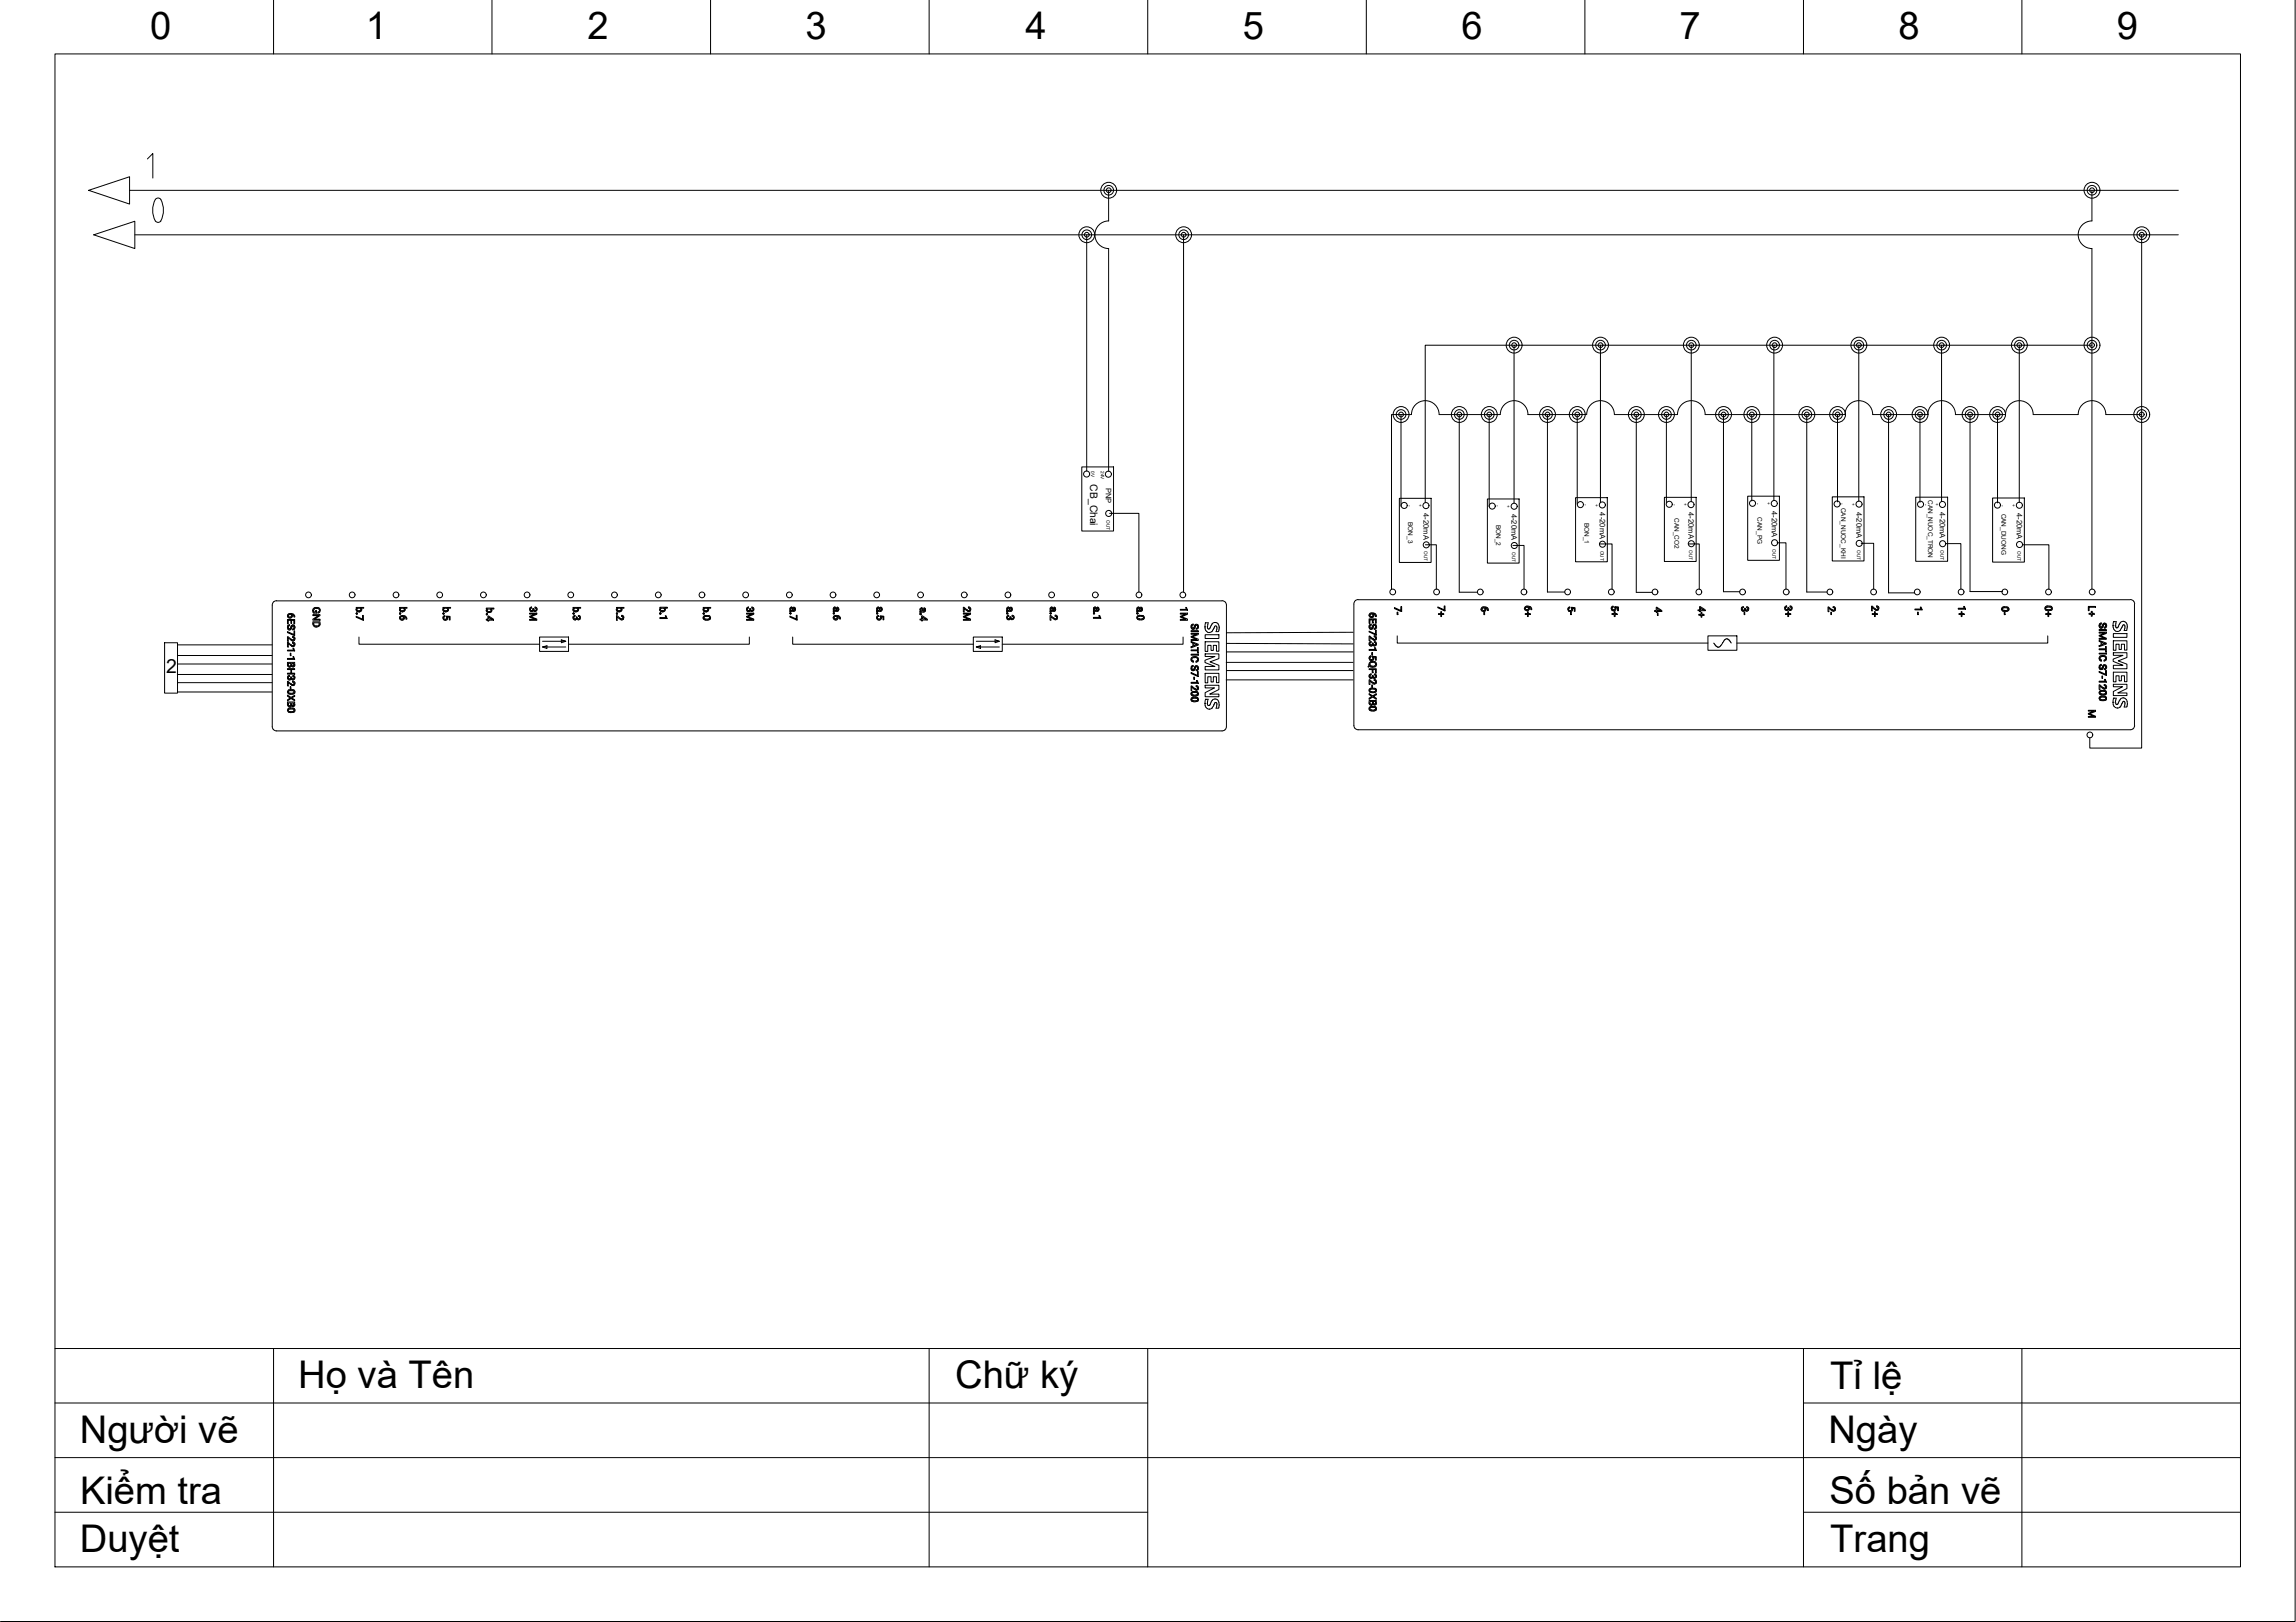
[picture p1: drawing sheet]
<svg xmlns="http://www.w3.org/2000/svg" width="297mm" height="210mm" viewBox="0 0 297 210" stroke-linecap="round" stroke-linejoin="round" font-family="sans-serif">
<defs><g id="words">
<text font-size="10.1" x="14.1" y="31.4">0</text>
<g font-size="4.9">
<text x="19.4" y="5.1">0</text>
<text x="47.3" y="5.1">1</text>
<text x="76" y="5.1">2</text>
<text x="104.2" y="5.1">3</text>
<text x="132.7" y="5">4</text>
<text x="160.8" y="5">5</text>
<text x="189.1" y="5.1">6</text>
<text x="217.3" y="5">7</text>
<text x="245.6" y="5.1">8</text>
<text x="273.9" y="5.1">9</text>
<text x="38.6" y="179.6">Họ và Tên</text>
<text x="123.6" y="179.7">Chữ ký</text>
<text x="236.8" y="179.8">Tỉ lệ</text>
<text x="10.3" y="186.7">Người vẽ</text>
<text x="236.5" y="186.7">Ngày</text>
<text x="10.4" y="194.6">Kiểm tra</text>
<text x="236.7" y="194.6">Số bản vẽ</text>
<text x="10.3" y="200.8">Duyệt</text>
<text x="236.8" y="200.8">Trang</text>
</g>
<text font-size="2.5" x="21.5" y="87.1">2</text>
<text font-size="1.3" x="141.1" y="62.7" transform="rotate(90 141.1 62.7)">CB_Chai</text>
<g font-size="1">
<text x="143.1" y="63.1" transform="rotate(90 143.1 63.1)">PNP</text>
<text x="184.1" y="66.4" transform="rotate(90 184.1 66.4)">4-20mA</text>
<text x="195.6" y="66.5" transform="rotate(90 195.6 66.5)">4-20mA</text>
<text x="207" y="66.3" transform="rotate(90 207 66.3)">4-20mA</text>
<text x="218.4" y="66.3" transform="rotate(90 218.4 66.3)">4-20mA</text>
<text x="229.2" y="66.1" transform="rotate(90 229.2 66.1)">4-20mA</text>
<text x="240.2" y="66.2" transform="rotate(90 240.2 66.2)">4-20mA</text>
<text x="251" y="66.2" transform="rotate(90 251 66.2)">4-20mA</text>
<text x="260.9" y="66.4" transform="rotate(90 260.9 66.4)">4-20mA</text>
</g>
<g font-size=".8">
<text x="238.2" y="65.7" transform="rotate(90 238.2 65.7)">CAN_NUOC_KHI</text>
<text x="249.4" y="64.7" transform="rotate(90 249.4 64.7)">CAN_NUOC_TRON</text>
<text x="182.2" y="67.6" transform="rotate(90 182.2 67.6)">BON_3</text>
<text x="193.6" y="67.9" transform="rotate(90 193.6 67.9)">BON_2</text>
<text x="205" y="67.6" transform="rotate(90 205 67.6)">BON_1</text>
<text x="216.6" y="67" transform="rotate(90 216.6 67)">CAN_CO2</text>
<text x="227.4" y="67" transform="rotate(90 227.4 67)">CAN_PG</text>
<text x="258.9" y="66.5" transform="rotate(90 258.9 66.5)">CAN_DUONG</text>
</g>
<g font-size=".6">
<text x="141.2" y="61" transform="rotate(90 141.2 61)">0V</text>
<text x="142.4" y="61" transform="rotate(90 142.4 61)">24V</text>
<text x="182.2" y="65.3" transform="rotate(90 182.2 65.3)">-</text>
<text x="183.6" y="65.3" transform="rotate(90 183.6 65.3)">+</text>
<text x="193.5" y="65.4" transform="rotate(90 193.5 65.4)">-</text>
<text x="194.9" y="65.4" transform="rotate(90 194.9 65.4)">+</text>
<text x="205" y="65.2" transform="rotate(90 205 65.2)">-</text>
<text x="206.4" y="65.2" transform="rotate(90 206.4 65.2)">+</text>
<text x="216.5" y="65.2" transform="rotate(90 216.5 65.2)">-</text>
<text x="217.8" y="65.1" transform="rotate(90 217.8 65.1)">+</text>
<text x="227.2" y="65" transform="rotate(90 227.2 65)">-</text>
<text x="228.6" y="65" transform="rotate(90 228.6 65)">+</text>
<text x="238.2" y="65.1" transform="rotate(90 238.2 65.1)">-</text>
<text x="239.6" y="65.1" transform="rotate(90 239.6 65.1)">+</text>
<text x="249" y="65.2" transform="rotate(90 249 65.2)">-</text>
<text x="250.4" y="65.1" transform="rotate(90 250.4 65.1)">+</text>
<text x="258.9" y="65.3" transform="rotate(90 258.9 65.3)">-</text>
<text x="260.3" y="65.2" transform="rotate(90 260.3 65.2)">+</text>
<text x="143.2" y="67.3" transform="rotate(90 143.2 67.3)">OUT</text>
<text x="184.2" y="71.3" transform="rotate(90 184.2 71.3)">OUT</text>
<text x="195.6" y="71.5" transform="rotate(90 195.6 71.5)">OUT</text>
<text x="207.1" y="71.3" transform="rotate(90 207.1 71.3)">OUT</text>
<text x="218.5" y="71.2" transform="rotate(90 218.5 71.2)">OUT</text>
<text x="229.3" y="71.1" transform="rotate(90 229.3 71.1)">OUT</text>
<text x="240.3" y="71.2" transform="rotate(90 240.3 71.2)">OUT</text>
<text x="251.1" y="71.2" transform="rotate(90 251.1 71.2)">OUT</text>
<text x="261" y="71.3" transform="rotate(90 261 71.3)">OUT</text>
</g>
</g></defs>
<g fill="none" stroke="#000" stroke-width=".13">
<path d="M35.4 0v7M63.6 0v7M91.9 0v7M120.2 0v7M148.5 0v7M176.8 0v7M205 0v7M233.3 0v7M261.6 0v7M296.9 -.1v209.9h-296.8M7.1 7h282.8v195.8h-282.8zM7.1 174.5h282.8"/>
<path d="M35.4 174.5v28.3M120.2 174.5v28.3M148.5 174.5v28.3M233.3 174.5v28.3M261.6 174.5v28.3M7.1 195.7h141.4M7.1 188.6h282.8M7.1 181.6h141.4M233.3 195.7h56.6M233.3 181.6h56.6"/>
</g>
<!-- layer: 24V -->
<g fill="none" stroke="#000" stroke-width=".13">
<path d="M16.8 24.6h265M143.4 24.6v4M143.4 32.2v28.8M143.4 28.6a1.79 1.79 0 0 0-1.8 1.8 1.79 1.79 0 0 0 1.8 1.8M270.6 24.6v4a1.79 1.79 0 0 0-1.7 1.8 1.79 1.79 0 0 0 1.7 1.8v44M195.9 44.7h-11.5v20.3M207.1 44.7h-11.2v20.4M218.8 44.7h-11.7v20.3M229.5 44.7h-10.7v20.2M240.5 44.7h-11v20.1M251.2 44.7h-10.7v20.2M261.2 44.7h-10v20.2"/>
<path d="M261.2 44.7v20.3M261.2 44.7h9.4"/>
</g>
<!-- layer: 0v -->
<g fill="none" stroke="#000" stroke-width=".13">
<path d="M17.4 30.4h264.4M140.6 30.4v30.6M153.1 30.4v46.2M277.1 30.4v66.4h-6.7v-1.3M181.3 53.7h-1.3v22.6M181.3 53.7h1.3M181.3 53.7v11.8M182.6 53.6a1.79 1.79 0 0 1 1.8-1.7 1.79 1.79 0 0 1 1.8 1.7M186.2 53.7h6.5v11.8M188.8 53.7v22.9h2.3M192.7 53.7h1.4M194.1 53.6a1.79 1.79 0 0 1 1.8-1.7 1.79 1.79 0 0 1 1.8 1.7"/>
<path d="M197.7 53.7h6.3v11.5M200.2 53.7v22.9h2.2M204 53.7h1.3M205.3 53.6a1.79 1.79 0 0 1 1.8-1.7 1.79 1.79 0 0 1 1.8 1.7M208.9 53.7h6.7v11.4M211.7 53.7v23h2M215.6 53.7h1.4M217 53.6a1.79 1.79 0 0 1 1.8-1.7 1.79 1.79 0 0 1 1.8 1.7M220.6 53.7h6v11.1M223 53.7v22.9h2.1M226.6 53.7h11.1v11.3M233.7 53.7v22.9h2.7"/>
<path d="M237.7 53.7h1M238.7 53.6a1.79 1.79 0 0 1 1.8-1.7 1.79 1.79 0 0 1 1.8 1.7M242.3 53.7h6.1v11.3M244.3 53.7v23h3.4M248.4 53.7h1M249.4 53.6a1.79 1.79 0 0 1 1.8-1.7 1.79 1.79 0 0 1 1.8 1.7M253 53.7h5.4v11.4M254.9 53.7v22.9h4.2M258.4 53.7h1M259.5 53.6a1.79 1.79 0 0 1 1.7-1.7 1.79 1.79 0 0 1 1.8 1.7M263 53.7h5.8M268.9 53.6a1.79 1.79 0 0 1 1.7-1.7 1.79 1.79 0 0 1 1.8 1.7"/>
<path d="M272.4 53.7h4.7"/>
</g>
<!-- layer: DEFAULT_255_2_778 -->
<g fill="none" stroke="#000" stroke-width=".13">
<path d="M35.4 77.9l.4-.1 122.3-.1a.56 .56 0 0 1 .6 .6v15.7a.56 .56 0 0 1-.6 .6h-122.3a.56 .56 0 0 1-.6-.6v-15.7zM175.2 78.2v15.7a.56 .56 0 0 0 .5 .5h99.9M175.7 77.6h99.9M175.7 77.6a.56 .56 0 0 0-.5 .6M275.6 77.6a.56 .56 0 0 1 .6 .6M276.1 78.2v15.7M46.4 82.4v1h23.4M69.8 82.4h3.8v1.9h-3.8zM70.2 83h3l-.6-.2v.4l.6-.2M70.2 83.7l.6 .2v-.3l-.6 .1h3M96.9 82.4v1h-23.3M102.6 82.4v1h23.3"/>
<path d="M125.9 82.4h3.8v1.9h-3.8zM126.3 83h3l-.6-.2v.4l.6-.2M126.3 83.7l.6 .2v-.3l-.6 .1h3M153.1 82.4v1h-23.4M155.9 81.1h.1M155.9 91h.1M155.9 81.1v.3M155.9 91.1v.2M155.9 81.4l.1 .2M155.9 91.3l.1 .2M155.9 82.1h1.8v.5h-1.8zM155.9 83.1h1.8v1.2h-.3v-.8h-.4v.7h-.3v-.7h-.4v.8h-.4z"/>
<path d="M155.9 84.6h1.8v.6l-1.2 .5 1.2 .4v.6h-1.8v-.5h1.3l-1.3-.5v-.3l1.3-.4h-1.3zM155.9 87.1h1.8v1.2h-.3v-.7h-.4v.7h-.3v-.7h-.4v.8h-.4zM155.9 88.7h1.8v.5l-1.2 .6h1.2v.4h-1.8v-.6l1.2-.6h-1.2zM155.9 80.6h.4M156 90.5h.3l-.1 .2M156 90.5h.1M156 80.6l-.1 .5M156 90.5l-.1 .5M156 81.6l.3 .3 .5-.2M156 91.5l.2 .2 .3 .1M156.2 81.1l.1 .2 .1 .1M156.2 81.1h.1"/>
<path d="M156.2 90.8v.4l.2 .1M156.3 80.8l-.1 .3M156.3 80.6v.2M156.4 91.3h.1M156.4 81.4h.1M156.5 91.8h.1M156.5 81.8h.1M156.5 91.3h-.1M156.5 81.4h-.1M156.5 81.3h.1M156.6 91.1l-.1 .2M156.6 91v.1"/>
<path d="M156.7 90.9l-.1 .1M156.7 80.9l-.2 .4M156.8 90.7l-.1 .2M156.8 91.7l-.3 .1M156.8 81.7h.1M156.8 80.7l-.1 .3M156.8 80.7h.1M156.9 80.7l.3-.1 .4 .1M156.9 91.4l-.1 .3M156.9 81.5l-.1 .2M157 91.2v.2M157.1 81.2l-.2 .3"/>
<path d="M157.1 91l-.1 .2M157.2 91h-.1M157.2 90.5h-.2l-.2 .2M157.2 90.5h.1M157.2 90.5l.4 .1M157.3 81l-.2 .2M157.3 90.9l-.1 .1M157.3 90.9h.1M157.3 90.9l.1 .2M157.3 81l.1 .2M157.4 91.4l-.1 .2M157.4 91.2v.2"/>
<path d="M157.4 91.1v.1M157.4 81.2l-.1 .5h.4v-.3M157.6 80.7l.1 .7M157.6 90.7l.1 .5M157.7 91.5l-.1 .1h-.3M157.7 91.3v.2M157.7 91.2v.1M180.8 82.3v.9h40.2M221 82.3h3.7v1.9h-3.7zM264.9 82.3v.9h-40.2M273.4 81v.2M273.4 81h.1"/>
<path d="M273.4 90.9h.1M273.4 90.9l.1 .5M273.4 81.2l.2 .4 .3 .1M273.4 82h1.8v.5h-1.8zM273.4 82.9h1.8v1.2h-.4v-.7h-.4v.6h-.2v-.6h-.5v.8h-.3zM273.4 84.5h1.8v.6l-1.2 .4 1.2 .5v.5h-1.8v-.4h1.3l-1.3-.5v-.3l1.3-.5h-1.3zM273.4 87h1.8v1.2h-.4v-.7h-.4v.6h-.2v-.6h-.5v.7h-.3zM273.4 88.6h1.8v.5l-1.2 .6h1.2v.3h-1.8v-.5l1.2-.6h-1.2zM273.4 80.4h.4l-.1 .6 .2 .3M273.4 90.4h.4l-.1 .2M273.4 80.4h.1M273.4 90.4h.1"/>
<path d="M273.4 90.4v.5M273.4 80.4v.6M273.5 91.4l.2 .2h.2M273.7 90.8v.1M273.7 90.9v.1M273.7 91l.2 .2M273.7 90.6v.2M273.9 91.2h.1M273.9 81.3h.1M274 81.1l-.1 .2M274.1 90.9l-.2 .3M274.1 81v.1"/>
<path d="M274.2 80.8l-.1 .2M274.3 91.5l-.3 .1M274.3 91.5h.1M274.3 80.6l-.1 .2M274.3 90.5l-.2 .4M274.4 90.5h-.1M274.4 91.3l-.1 .2M274.6 91v-.1a.18 .18 0 0 1 .2-.1 .18 .18 0 0 1 .1 .2l-.1 .5h.3M274.6 90.9l-.2 .4M274.7 90.3h.1M274.8 90.8h.1M274.9 80.9a.34 .34 0 0 0-.4 .4l-.2 .3-.3 .1"/>
<path d="M274.9 80.9v.3l-.1 .4M274.9 80.5l.3 .4M274.9 90.4l.3 .4M274.9 80.4h-.4l-.2 .2M274.9 90.4l-.2-.1-.4 .1M275.2 90.8v.2M275.2 91.4v.1M275.2 80.9v.2M275.2 81.1l-.1 .5h-.3M275.2 91v.4M275.2 81.1h.1M276.2 93.9a.56 .56 0 0 1-.6 .5"/>
</g>
<!-- layer: DEFAULT_255_1_388 -->
<g fill="none" stroke="#000" stroke-width=".13">
<path d="M37.2 79.7l.2 .3M37.3 79.5l-.1 .2M37.3 79.7l.1 .1M37.3 79.6v.2M37.4 79.8l.1 .1M37.4 79.6h-.1M37.4 80h.1M37.5 79.9h.1M37.5 79.5h.1M37.5 79.5l-.1 .1M37.6 79.5l.1 .2M37.6 80h-.1"/>
<path d="M37.6 79.8l-.1 .1M37.7 79.7v.1M37.7 79.7h.1M37.7 79.5h.1M37.7 79.9l-.1 .1M37.7 79.5l.1 .3M37.8 79.5h.1M37.8 79.8l-.1 .1M37.8 79.6h.2M37.9 79.4l.1 .1M37.9 79.5l-.3-.1-.3 .1M38 79.6v.3h.1v-.2"/>
<path d="M38 79.5l.1 .2M40.5 79.5h.9v.2l-.7 .4h.7v.2h-.9v-.2l.7-.4h-.7zM40.5 79.1v.1M40.6 79h.1M40.6 79.1v.1h.2v-.2h.1v.3h-.3l-.1-.1M40.6 79.1h.1M40.7 78.7l-.2 .1v.3M40.7 78.7h.1M40.7 78.8l-.1 .3M40.8 78.7l-.1 .1M40.9 78.6h.1M40.9 78.8h.1"/>
<path d="M40.9 78.6l-.2 .1M40.9 78.7h-.1M41 78.6l.3 .1M41 78.7l.1 .1M41.2 78.8h.1M41.2 78.8l.1 .1M41.3 78.7l.1 .2M41.3 79l-.1 .2M41.3 78.9v.1M41.4 79.2h.1M41.4 78.9l-.1 .3-.2 .1 .1-.1M46.1 78.8v.1"/>
<path d="M46.1 78.9h.1M46.1 79.7l.8 .4v-.5h.1v.7l-.9-.4zM46.1 78.9v.1M46.1 79.4h.1M46.1 79.3v.1M46.1 79.5h.1M46.1 79l.1 .1M46.2 79.3h-.1M46.2 79.3h.1M46.2 79.5h.1M46.2 78.9h.1M46.2 78.9v.1"/>
<path d="M46.2 79.3v.1M46.2 79.1l.1 .1M46.2 79.4h.1M46.2 79h.2M46.3 79.2h.2M46.4 79.1h.1M46.4 79.2h.1M46.6 78.7h-.3l-.1 .2M46.6 79.2h-.1M46.6 78.7h.1M46.6 78.7l.1 .1M46.7 78.8v.1"/>
<path d="M46.7 78.9l-.3 .2M46.7 78.7h.4v-.1h-1v.1h.1l-.1 .1M46.7 78.9h.1M46.7 78.7l.1 .3M46.7 79.1h-.1M46.8 79l-.1 .1M51.7 78.9h.1M51.7 78.9l.1 .2M51.7 79.4h.1M51.7 78.8v.1M51.7 79.5h.1M51.7 79.8v.2"/>
<path d="M51.8 79.3l-.1 .1M51.8 79.3h.1M51.8 80h.1M51.8 78.9h.1M51.8 78.9l.2 .1M51.8 79.3v.1M51.8 79.1l.1 .1M51.8 78.7v.2M51.8 79.4v.1M51.8 79.4h.1M51.9 79.8l-.1 .2M51.9 78.7h.3"/>
<path d="M51.9 79.8h.1M51.9 78.7l-.1 .1M51.9 79.2h.1M52 79.1h.1M52 79.2h.1M52 79.7h.2M52.1 79.7l-.4 .1M52.1 79.8h-.2M52.1 79.8l.1 .2M52.2 80l-.1 .1h-.2M52.2 80h.1M52.2 78.7l.1 .1"/>
<path d="M52.2 79.8l.1 .1M52.2 79.8l.3 .2M52.2 79.8h.1M52.3 79l-.2 .1M52.3 79.7h.1M52.3 78.8v.1M52.3 78.7h.4v-.1h-1v.1h.1l-.1 .1M52.3 78.9h.1M52.3 78.7l.1 .3M52.3 79.1l-.2 .1M52.3 79.9v.2M52.3 78.9v.1"/>
<path d="M52.4 79l-.1 .1M52.4 79.7l.2 .3M52.6 80v.1M57.3 78.9h.1M57.3 78.9l.1 .2M57.3 79.4h.1M57.3 79.9l.1 .3M57.3 79.5h.1M57.4 79.3h-.1M57.4 79.3h.1M57.4 79.5h.1M57.4 80l.1 .1"/>
<path d="M57.4 78.9l.2 .1M57.4 79.1l.1 .1M57.4 78.9h.1M57.4 79.3v.1M57.4 79.8v.2M57.4 79.4h.1M57.5 79.8l-.1 .1M57.5 78.7h.3M57.5 79.7l.1 .1h-.1M57.5 79.7l-.2 .2M57.5 78.7l-.1 .2M57.5 79.2h.2"/>
<path d="M57.6 79.1h.1M57.7 79.1h.1M57.8 79.9v-.2l.4 .1v.4h-.1v-.3l-.2-.1-.1 .4M57.8 79.9v.1M57.8 79.2h-.1M57.8 80v.1M57.8 78.7h.1M57.8 78.7l.1 .1M57.9 78.7h.4v-.1h-1v.1h.1l-.1 .2M57.9 78.9h.1M57.9 78.8v.1M57.9 78.7l.1 .3"/>
<path d="M57.9 78.9l-.2 .2M58 79l-.2 .1M62.9 79h.1M62.9 79l.1 .2M62.9 79.5h.1M62.9 79.4v.1M62.9 78.9v.1M62.9 79.6h.1M63 79.6h.1M63 79.4l-.1 .1M63 79.4l.1 .1M63 79.4h.1"/>
<path d="M63 79l.1 .1M63 79h.1M63 79.5v.1M63 79.2l.1 .1M63 79.5h.1M63.1 79.5h.1M63.1 79.5h-.1M63.1 78.8l-.1 .2M63.1 78.8h.1M63.1 79.7l.7 .4v.2h-.6v.1h-.1v-.1h-.2v-.2h.2zM63.1 78.8h.3M63.1 79.1l.2 .1"/>
<path d="M63.2 79.3h.1M63.2 79.9l.5 .2h-.5zM63.3 79.2h.1M63.3 79.1h.1M63.4 79.1l-.1 .1M63.4 78.8l.1 .2M63.5 79.1h-.1M63.5 78.8h.4v-.1h-1v.1h.1l-.1 .1M63.5 79h.1M63.5 78.8l.1 .2M63.5 79v.1M63.6 79.1l-.3 .2"/>
<path d="M63.6 79h.1M63.6 79v.1M68.5 79.3h.9v.2l-.7 .3 .7 .3v.2h-.9v-.1h.8l-.8-.3v-.1l.8-.3h-.8zM68.5 78.8l.1 .3M68.6 78.6l-.1 .3M68.6 79.1h.1M68.7 79.1l.1 .1M68.8 78.6h-.2M68.8 78.6v.1M68.8 78.6h.1M68.8 78.7a.18 .18 0 0 0-.2 .1 .18 .18 0 0 0 .2 .2M68.9 78.9l-.1 .1"/>
<path d="M69 78.8h-.1h.1M69 79l.1 .1M69 79h.1M69 79l-.2 .1M69.1 78.8v.2M69.1 79h.1M69.1 79.1h.1M69.1 79.1h.2M69.2 79h.1M69.3 78.6h-.1l.1 .1M69.3 78.6h.1M69.3 78.7l.1 .2-.2 .1"/>
<path d="M69.4 78.6l.1 .3-.2 .2M74.1 78.9h.1M74.1 78.9l.1 .2M74.1 79.4h.1M74.1 80l.2 .2h.1M74.1 79.8v.1M74.1 78.8v.1M74.1 79.9l.1 .1M74.1 79.5h.1M74.2 79.3v.1M74.2 79.5h.1M74.2 79.7l-.1 .1"/>
<path d="M74.2 79.3h-.1M74.2 79.3h.1M74.2 78.7h-.1v-.1h1v.1h-.4M74.2 79.1h.1M74.2 78.9h.1M74.2 78.7v.1M74.2 78.9l.2 .1M74.2 79.3l.1 .1M74.3 79.8v.2M74.3 79.4h.1M74.3 79.4l-.1 .1M74.3 79.1l.1 .1"/>
<path d="M74.3 79.8h.1M74.4 79.2h.1M74.4 79.6l-.1 .2M74.4 79.6l-.2 .1M74.4 79.6h.1M74.4 79.1h.1M74.5 79.2h.1M74.5 79.1h.1M74.6 80l-.2 .1-.1-.1M74.6 79l-.1 .1M74.6 78.7h-.3l-.1 .2M74.6 78.7h.1"/>
<path d="M74.7 79.9l-.1-.1v.2M74.7 78.7v.1M74.7 79.9v.1M74.7 78.9h.1M74.7 78.8l.1 .1M74.8 78.9l-.2 .1M74.8 78.7l.1 .2M74.8 79.7v.1M74.8 79.6l.2 .1M74.8 79l-.3 .2M74.8 78.9v.1M74.9 79.8h.1"/>
<path d="M74.9 79.8l.1 .1M75 79.9l-.1 .2M75 79.7l.1 .2M75.1 79.9l-.1 .2M79.7 78.9h.1M79.7 78.9l.1 .2M79.7 79.4h.1M79.8 79.4h.1M79.8 79.5h.1M79.8 79.3v.1M79.8 79.3h.1M79.8 78.7v-.1h.9v.1h-.3"/>
<path d="M79.8 79.1l.2 .1M79.8 78.9h.1M79.8 78.7l-.1 .2M79.9 78.9l.1 .1M79.9 79.5h.1M79.9 79.3v.1M79.9 79.5h-.1M79.9 79.4h.1M80 79.2h.1M80 79.1h.1M80.1 79.2h.1M80.1 79.1h.1"/>
<path d="M80.2 80l-.4-.3v.6v-.5l.3 .3M80.2 80l.1 .1M80.3 79.2h-.2M80.3 78.8v-.1h-.4l-.1 .2M80.3 78.9h.1M80.4 78.8v.1M80.4 78.9l-.3 .2M80.4 78.7l.1 .2M80.4 79.8h.1M80.4 79.7l.1 .1M80.4 79l-.1 .1M80.5 78.9l-.1 .1"/>
<path d="M80.5 79.8l.1 .1M80.6 79.8h.1M80.6 80l-.1 .1h-.2M80.6 79.7l-.2-.1v.2M80.6 79.7l.1 .2M80.7 79.9v.1M85.3 78.9h.1M85.3 78.9l.1 .1M85.4 78.8l-.1 .1M85.4 79.4h.1M85.4 79.9h.7v-.2h.1l.1 .3h-.9zM85.4 79.5h.1"/>
<path d="M85.4 79l.2 .2M85.4 79.3v.1M85.4 78.7v-.1h.9v.1h-.3M85.4 79.3h.1M85.4 79.3l-.1 .1M85.4 78.9l.2 .1 .1 .1M85.5 78.9h-.1M85.5 78.7l-.1 .1M85.5 79.3v.1M85.5 79.4h.1M85.5 79.5h-.1M85.5 78.7l-.1 .2"/>
<path d="M85.6 78.7h-.1M85.6 78.7h.3M85.6 79.2h.1M85.7 79.2h.1M85.7 79.1h.1M85.8 79.2h-.1M85.9 78.7v.1M86 78.9h.1M86 78.8v.1M86 78.9l-.1 .1-.2 .1M86 78.7l.1 .2M86 79l-.2 .2"/>
<path d="M86.1 78.9l-.1 .1M91 79.9v.1M91 79.4h.1M91 78.9h.1M91 78.9v.1M91 79.5h.1M91 79l.1 .1M91 79.3v.1M91 79.3h.1M91 78.7v-.1h.9v.1h-.3M91.1 79.1h.1M91.1 79.5h-.1"/>
<path d="M91.1 78.9h.1M91.1 78.7l-.1 .2M91.1 80l.1 .1h.4M91.1 78.9l.2 .1M91.1 79.8v.2M91.1 79.5h.1M91.1 79.3v.1M91.1 79.4h.1M91.1 79.1l.1 .1M91.1 79.8v.1M91.2 79.8h-.1M91.2 79.7l-.2 .3"/>
<path d="M91.2 79.2h.1M91.2 79.1h.1M91.3 79.2h.1M91.3 79.8h-.1M91.4 79.6h-.1M91.4 79.6l-.2 .1M91.4 79.7h.3M91.4 79.8h.2M91.5 79l-.2 .1M91.6 78.8l-.1-.1h-.3l-.1 .2M91.6 78.9h.1M91.6 78.8v.1"/>
<path d="M91.6 78.9l-.1 .1M91.6 78.7l.1 .2M91.6 79.8l.2 .2M91.7 79l-.4 .2M91.7 78.9v.1M91.7 79.7h.1M91.8 79.7l.1 .2M91.8 80v.1M91.8 79.9v.1M91.9 79.9v.1M96.6 79.3h.9v.2l-.7 .3 .7 .3v.2h-.9v-.1h.7l-.7-.3v-.1l.7-.3h-.7zM96.6 78.8l.1 .3"/>
<path d="M96.6 79.1h.2M96.7 78.6l-.1 .2M96.7 78.6h.1l-.1 .1M96.7 79h.1M96.7 78.9h.1M96.7 78.7v.2M96.8 78.7h.1M96.8 79h.1M97 78.9l-.2 .1M97 78.8h.1M97 78.8v.1M97.1 79l-.2 .2-.1-.1"/>
<path d="M97.1 79l.2 .1M97.1 79h.1M97.1 78.8l.1 .2M97.2 79h.1M97.3 78.7l.1 .1-.1 .2M97.3 79h.1M97.5 78.6h-.2v.1M97.5 78.6v.2M97.5 78.8v.1M97.5 78.9l-.2 .2M102.2 79.2h.1M102.2 79.4h.1"/>
<path d="M102.2 79.7l.8 .4v-.5h.1v.6l-.9-.3zM102.2 79v.2M102.2 79.4l.1 .1M102.2 79h.1M102.2 78.6l.1 .4M102.3 79h-.1M102.3 79.1h-.1M102.3 79.3h-.1M102.3 79.3h.1M102.3 79.5h.1M102.3 79h.1M102.3 78.8v.1"/>
<path d="M102.3 78.9v.1M102.3 78.7v.1M102.3 79.4h.1M102.3 79.3v.1M102.3 79.4v.1M102.4 79.1h-.2M102.4 78.6h-.1M102.4 78.6h.1M102.4 78.7l.1 .1M102.4 78.7h-.1M102.5 78.6v.1M102.5 78.8v.1"/>
<path d="M102.5 78.9v.1h-.1M102.6 78.6l.1 .4M102.7 78.6v.1M102.7 78.7h.1M102.7 78.6l.2 .1M102.8 78.7v.2M102.8 78.9l-.1 .1M102.8 78.8v.1M102.9 78.7h.1M102.9 78.7v.2M102.9 78.9l-.2 .2h-.4M107.8 79.9v.1"/>
<path d="M107.8 79.2h.1M107.8 79.4h.1M107.8 80l.1 .1 .2 .1M107.8 78.9l.1 .1M107.8 79.3h.1M107.8 79h.1M107.9 79l-.1 .2M107.9 79.3h-.1M107.9 79.3h.1M107.9 80l.1 .1M107.9 79.4h.1M107.9 79.4h-.1"/>
<path d="M108 79h.1M108 78.7h-.1l.1 .3M108 78.7l.1 .1M108 78.6l-.2 .1v.2M108 78.6h.1M108.1 79.8h.1M108.1 79.8l-.2 .2M108.1 78.6l.1 .1M108.1 78.8h.1M108.1 78.9v.1h-.1M108.2 78.8v.1M108.2 78.6l.1 .4"/>
<path d="M108.2 79.8l.1 .3M108.3 78.6l.2 .1M108.3 78.6v.1M108.3 78.7h.1M108.4 78.7h.1M108.4 79.7l-.2-.1a.31 .31 0 0 0-.4 .3M108.4 79.6l.2 .2 .1 .2M108.4 78.7v.2l-.1 .1M108.4 79.8l.1 .1M108.4 80l-.1 .1M108.4 78.8v.1M108.4 79.8h-.1l.1 .2"/>
<path d="M108.5 78.7h.1M108.5 78.7v.2M108.5 78.9l-.2 .2h-.5M108.6 79.9v.1M108.7 79.9v.2h-.1v-.1M113.4 79.2h.1M113.4 79v.2M113.4 79.9l.1 .2M113.4 79.4h.1M113.4 79.4l.1 .1M113.4 79h.1M113.5 79h.1"/>
<path d="M113.5 79.1h-.1M113.5 79.3h-.1M113.5 79.3h.1M113.5 79.5h.1M113.5 79.9v.1M113.5 80l.1 .1M113.5 78.8l.1 .2M113.5 79.8v.1M113.5 79.4v.1M113.5 79.4h.1M113.5 79.3l.1 .1M113.6 79.4h-.1"/>
<path d="M113.6 79.8l.1-.1h-.2l-.1 .2M113.6 79.4h.1M113.6 79h.1M113.6 78.6l-.2 .1 .1 .3M113.6 78.6h.1M113.7 78.6l.1 .1M113.7 78.7l-.2 .1M113.7 78.7v.1M113.7 78.8l.1 .1M113.7 78.9v.1h-.1M113.8 78.6v.2M113.8 78.8l.1 .2"/>
<path d="M113.9 79.8v-.1h.4v.5h-.1v-.4h-.2M113.9 79.8v.1M113.9 79.1h-.4M113.9 80l-.1 .1h-.2M113.9 78.6v.1M113.9 79h.1M113.9 78.7l.1 .1-.1 .2M113.9 78.6h.1M113.9 79.9v.1M114 78.6l.1 .1M114 79.8l-.1 .4M114 78.8v.1"/>
<path d="M114.1 78.7h.1M114.1 78.7v.2M114.1 78.9l-.2 .2M119 79.1l.1 .1M119 79.4v.1M119 79.4h.1M119 79.5h.1M119 79.5l.1 .1M119 79l.1 .1M119 79.1h.1M119.1 79.1h-.1M119.1 79.5h.1"/>
<path d="M119.1 79.4h-.1M119.1 79.2h.1M119.1 79.4h.1M119.1 78.9l.1 .2M119.2 79.4h.1M119.2 78.8l-.1 .1M119.2 79.4v.1M119.2 79.5h.1M119.2 78.8h-.1M119.2 78.8l.2 .1M119.2 78.7l-.2 .1v.2M119.2 78.7h.1"/>
<path d="M119.2 78.6h.1M119.2 79.7l.8 .4v.1h-.7v.2h-.1v-.2h-.2v-.1h.2zM119.3 78.7l.1 .1M119.3 79.8l.5 .3h-.5zM119.4 79v.1h-.2M119.4 78.9v.1M119.4 78.8l.1 .3M119.5 78.7l.1 .1M119.5 78.7h.1M119.6 79.1h-.1M119.6 78.8v.1M119.6 79l-.1 .1"/>
<path d="M119.6 78.7l.1 .1M119.7 78.9v.1M119.7 78.8v.2M119.7 79l-.1 .2h-.4M124.6 79.3h1v.2l-.8 .3 .8 .3v.2h-1v-.1h.8l-.8-.3v-.1l.8-.3h-.8zM125 79h.1M125.1 79l.1 .1M125.1 78.9l-.5-.3v.6h.1v-.5l.3 .3M125.1 78.9l.1 .1M125.2 79h.1M125.2 79h.2M125.3 78.6v.1"/>
<path d="M125.3 78.5l.2 .1M125.3 78.7h.1M125.4 78.7l.1 .2M125.4 79h.1M125.4 78.7h.1M125.5 78.9l-.1 .1M125.5 78.6l.1 .2M125.5 79.1h-.1h-.3M125.5 79.1h.1M125.6 78.9l-.1 .1M125.6 78.8v.1M130.2 79.2h.1"/>
<path d="M130.2 79.4h.1M130.2 79.3h.1M130.3 79.4h.1M130.3 79.4v.1M130.3 78.9v.1M130.3 78.7v.2M130.3 79h.1M130.3 78.6l-.1 .1M130.3 79l-.1 .2M130.3 79.3h.1M130.3 79.5h.1M130.3 79.9l.1 .1"/>
<path d="M130.4 79.3h.1M130.4 79.4h.1M130.4 79.4l-.1 .1M130.4 79.8l-.1 .1M130.4 79h.1M130.4 78.7l.2 .1M130.4 78.6h-.1M130.4 78.7l-.1 .1 .1 .2M130.4 78.6h.1M130.5 79.7v-.1l-.2 .2v.3M130.5 79.7l-.1 .1M130.5 78.6l.1 .1"/>
<path d="M130.6 78.8h.1M130.6 78.9v.1h-.2M130.6 78.8v.1M130.6 78.6l.1 .1M130.6 78.7l.1 .3M130.7 80h-.1M130.7 79.9v-.1h.1v.1M130.7 79.9l-.1 .1M130.7 78.6v.1M130.8 78.7h.1M130.8 78.6l.1 .1M130.8 79.9l.1 .2"/>
<path d="M130.8 78.7l.1 .2M130.9 78.9l-.2 .1M130.9 78.8v.1M130.9 79l-.1 .1h-.5M130.9 78.7l.1 .2M130.9 78.9v.1M130.9 79.6v.1M130.9 79.6h.1M131 79.8h.1v.2M131.1 79.6v.1M131.1 80l-.1 .1M131.1 79.7l.1 .2"/>
<path d="M131.2 79.9l-.1 .2M135.8 79v.2l.2-.1M135.8 78.8l.1 .2M135.8 79.4h.1M135.9 79.4h.1M135.9 79.4v.1M135.9 79h.1M135.9 78.7v.1M135.9 79.3h-.1M135.9 79.3h.1M135.9 79.5h.1M136 79.3v.1"/>
<path d="M136 78.7v.3M136 79.4h.1M136 79.4l-.1 .1M136 78.7l.2 .1M136 79.1h.3M136 79h.1M136 78.6l-.1 .1M136 78.6h.1M136.1 78.6h.1M136.1 78.6l.1 .1M136.2 78.8v.1M136.2 78.9v.1h-.2"/>
<path d="M136.2 78.6l.1 .1M136.3 78.8v.2M136.3 78.7v.1M136.4 78.6v.1M136.4 78.7h.1M136.4 78.6h.1M136.5 78.7v.1M136.5 78.8v.1M136.5 78.9l-.1 .1M136.5 78.6v.1M136.5 78.9h.1M136.5 79.6v.1"/>
<path d="M136.5 79.6h.1M136.5 79.7h.1M136.5 79l-.1 .1M136.5 78.7h.1M136.5 78.7l.1 .2M136.5 78.9v.1M136.6 79.8h.1M136.6 79.6l.1 .1M136.7 79.8v.1M136.7 79.9v.1M136.7 79.9h.1M136.7 79.7l.1 .2v.2"/>
<path d="M141.5 79.9h.8l-.1-.2h.1l.1 .3h-.9zM141.5 79.1h.1M141.5 79v.1M141.5 78.8v.2M141.5 79.4h.1M141.5 79h.1M141.5 78.7v.1M141.5 79.3h.1M141.5 78.6v.1M141.5 79.3v.1M141.5 79.5h.1M141.6 79.4l-.1 .1"/>
<path d="M141.6 79.4h.1M141.6 79.3v.1M141.6 79h.1M141.7 78.5h-.1M141.7 78.7h-.1M141.7 78.6h.1M141.7 78.7h-.1v.3M141.8 78.6h-.3M141.8 78.7v.1M141.8 78.9v.1h-.1M141.8 78.8v.1M141.8 78.6l.1 .4"/>
<path d="M141.9 79.1h-.4M142 78.6v.1M142 78.7h.1M142 78.6h.1M142 79.1h.1M142.1 78.7v.1M142.1 78.8v.1M142.1 78.9l-.1 .1M142.1 78.6v.1M142.1 78.9h.1M142.1 79l-.1 .1M142.1 79h.1"/>
<path d="M142.1 78.7v.3M147.1 78.8v.2M147.1 79.9v.1M147.1 79.4h.1M147.1 79.3h.1M147.1 80l.1 .1M147.1 78.7v.1M147.1 79v.2v-.1M147.2 79.9l.1 .2h.1M147.2 79.9h.1M147.2 79.7l-.1 .2M147.2 79.3h.1"/>
<path d="M147.2 78.8v.1M147.2 78.9v.1M147.2 78.7v.1M147.2 79.4h.1M147.2 79.4h-.1M147.2 79.1h.4M147.2 79.8v.1M147.2 79h.1M147.2 79.1h-.1M147.3 78.6l-.2 .1M147.3 78.6h.1M147.3 78.6l.1 .1"/>
<path d="M147.4 78.7v.1M147.4 78.7h-.2M147.4 79.8h-.1M147.4 78.9v.1h-.1M147.4 78.8v.1M147.4 79.6l.5 .1 .1 .1M147.4 79.7h.2M147.5 78.6v.2M147.5 79.7h-.1M147.5 79.6h.1M147.5 79.6l-.3 .1M147.5 78.8l.1 .2"/>
<path d="M147.6 78.6v.1M147.6 78.7h.1M147.6 78.6l.2 .1M147.6 79h.1M147.7 79.7h.1M147.7 78.7v.1M147.7 79.7l.1 .1M147.7 78.8v.1M147.7 78.9v.1M147.7 78.9h.1M147.8 78.7v.1M147.8 78.7h.1"/>
<path d="M147.8 78.9l-.2 .2M147.8 78.8v.1M147.8 79.8l.1 .1-.1 .2M148 79.8v.3l-.2 .1M152.7 78.9h.8l-.1-.3h.1l.1 .4h-.9zM152.7 79.3h.9v.2l-.7 .3 .7 .3v.2h-.9v-.1h.7l-.7-.3v-.1l.7-.3h-.7zM177.1 79.6l.1 .2 .1 .1M177.2 79.6v.1M177.2 79.4l-.1 .2M177.2 79.7h.1M177.3 79.5l-.1 .1M177.3 79.7l.1 .1"/>
<path d="M177.3 79.5h-.1M177.3 79.9h.2M177.4 79.8h.1M177.4 79.3l-.2 .1M177.5 79.5h.1M177.5 79.4l-.2 .1M177.5 79.3a.47 .47 0 0 1 .6 .5M177.5 79.3h-.1M177.5 79.4l.1 .1M177.6 79.4v.1M177.6 79.8h-.2M177.6 79.5v.2"/>
<path d="M177.6 79.7v.1M177.7 79.4v.2M177.7 79.4a.27 .27 0 0 1 .2 .4h.2M177.7 79.4h.1M177.7 79.8l-.2 .1M177.7 79.7v.1M177.8 79.6l-.1 .1M180.4 78.6l.8 .4v-.5h.1v.6l-.9-.3zM180.7 79.2h.1v.3h-.1zM186 78.5l.8 .4v-.5h.1v.7l-.9-.5zM186.1 79.4h.3v-.2h.1v.2h.3v.1h-.3v.3h-.1v-.3h-.3zM191.6 78.8v.1a.33 .33 0 0 0 .4 .2"/>
<path d="M191.7 78.8l.2 .2M191.7 78.6l-.1 .2M191.9 79h.1M191.9 78.6l.5 .1M191.9 78.5l-.2 .1M192 78.7h-.2l-.1 .1M192 79.2h.1v.3h-.1zM192 78.7h.1M192.1 79h-.2M192.1 78.7v.3M192.1 78.7h.1M192.2 78.6v.2"/>
<path d="M192.2 78.7h.1M192.2 79.1h-.2M192.2 78.9v.1M192.2 78.8v.1M192.3 78.7l.1 .1M192.4 78.7l.1 .2M192.4 78.6l.1 .2M192.5 78.8l.1 .2h-.2v-.1M197.2 78.7v.1a.31 .31 0 0 0 .4 .2M197.3 79.4h.3v-.2h.1v.2h.3v.1h-.3v.3h-.1v-.3h-.3zM197.3 78.8l.3 .1M197.4 78.6l-.1 .2"/>
<path d="M197.4 78.6h.1M197.6 78.4l-.2 .1-.2 .2M197.6 78.5h.1M197.6 78.4h.2M197.7 78.6h-.3M197.7 78.6v.1M197.7 78.9h-.1M197.7 78.8v.1M197.7 78.7v.1M197.8 78.5h.2l.2 .3M197.9 78.8l-.3 .2M198 78.6h-.2v.2"/>
<path d="M198 78.7l.1 .1M198 78.8l.1 .1M198.1 78.9h.1M198.1 78.7l.1 .2M202.8 78.8l.1 .2M202.9 78.8v.1M202.9 78.9l.2 .1M202.9 79.1h.1M203 78.8h-.1M203 78.7l-.1 .1M203 78.7l.1-.1h-.2l-.1 .2M203.1 79.1h.1"/>
<path d="M203.1 79h.1M203.2 79.1h-.1M203.2 79.2h.1v.3h-.1zM203.3 79h-.2M203.3 78.7v-.1h.5v.5h-.1v-.4h-.3M203.3 78.7v.1M203.3 78.8v.1M203.4 78.8v.1M203.4 79.1h-.2M203.4 78.7v.4M208.5 78.8l.2 .2M208.5 78.5v.3"/>
<path d="M208.5 79.4h.3v-.2h.2v.2h.2v.1h-.2v.3h-.2v-.3h-.3zM208.5 78.8l.1 .1M208.6 78.9h.1M208.6 78.6l-.1 .2M208.6 78.5l.1 .1M208.7 78.4l-.2 .1M208.7 78.6h-.1M208.7 79l.1 .1M208.7 78.9h.1M208.9 79h-.1M208.9 78.9h-.1M208.9 78.6v-.1h.5v.5h-.1v-.4h-.3v.4"/>
<path d="M208.9 78.6v.3M209 79h-.1M214.3 78.6l.7 .4v.1h-.6v.2h-.1v-.2h-.2v-.1h.2zM214.4 78.7l.4 .3h-.4zM214.4 79.3h.1v.3h-.1zM219.8 79.5h.3v-.3h.1v.3h.3v.1h-.3v.3h-.1v-.3h-.3zM219.9 78.5l.7 .4v.1h-.6v.2h-.1v-.2h-.2v-.1h.2zM220 78.6l.5 .3h-.5zM225.3 78.9v.1M225.3 78.7v.1M225.3 78.8v.1M225.3 78.6v.1"/>
<path d="M225.4 79l.1 .1M225.4 78.9l.1 .1M225.4 78.7v.2M225.5 79.1h.1M225.5 78.5l-.1 .1M225.5 79h.1M225.5 78.5v.1M225.5 78.5h.1M225.5 78.6l-.1 .1M225.6 79.1h.1M225.6 79h.1M225.6 79.2h.1v.3h-.1z"/>
<path d="M225.7 78.9l-.1 .1M225.7 78.9h.1M225.7 78.8v.1M225.7 78.8v-.1h.1l.1 .2M225.7 78.8h.1M225.7 79l-.1 .1M225.8 78.9v.1M225.8 78.9h.1M225.8 78.9l-.1 .1M225.9 79l.1 .1M226.1 78.7l-.1-.2 .2 .2v.2M226.1 78.7v.2"/>
<path d="M226.1 78.9l-.1 .1-.1-.1M226.2 79l-.2 .1M226.2 78.9v.1M230.9 78.8l.1 .1M231 78.9l.1 .1M231 79.4h.3v-.2h.1v.2h.3v.1h-.3v.3h-.1v-.3h-.3zM231 78.8l.1 .1M231 78.6v.2M231.1 79h.1M231.1 78.4a.25 .25 0 0 0-.2 .4M231.1 78.4v.1l-.1 .1M231.2 78.9h.1"/>
<path d="M231.2 79h.1M231.3 78.8l-.1 .1M231.3 78.7v.1M231.3 78.7h.1M231.3 78.7v-.1h.1v.1M231.3 78.9l-.1 .1M231.4 78.9l.1 .1M231.4 78.9h.1M231.4 78.8v.1M231.4 78.7l.1 .1M231.5 78.8l.1 .1M231.5 78.9l.1 .1"/>
<path d="M231.6 78.4v.1M231.6 78.4l.3 .2M231.6 78.5h.1M231.6 78.5l.1 .1M231.7 78.9h-.1M231.7 79h-.1M231.7 78.6l.1 .1-.2 .2M231.8 78.7v.2l-.1 .1M236.9 79.2v.3zM237.2 78.5v.1M237.2 78.6h.1M237.2 79l-.7-.5v.7h.1v-.5l.5 .4 .3-.1"/>
<path d="M237.2 78.5h.1M237.2 78.6l.2 .2M237.3 79h-.1M237.3 78.5l.1 .1M237.3 78.9l-.1 .1M237.3 78.8v.1M237.4 78.8h.1M237.4 78.6v.3M237.4 79h.1M237.4 78.9v.1M242.2 79.4h.3v-.2h.1v.2h.3v.1h-.3v.3h-.1v-.3h-.3zM242.5 78.8l.1 .1"/>
<path d="M242.5 78.8l-.4-.4v.7h.1v-.5l.3 .2M242.6 78.8h.1M242.6 78.9l.1 .1M242.7 78.8h.1M242.7 78.9h.1M242.7 79h.1M242.8 78.4v.1M242.8 78.9h.1M242.8 78.4a.27 .27 0 0 1 .3 .3M242.8 78.5h.1M242.8 78.5l.1 .1M242.8 79h.1"/>
<path d="M242.9 78.8l-.1 .1M242.9 78.6h.1M242.9 78.6l.1 .1M243 78.7l-.1 .1M243 78.7h.1M243 78.9l-.1 .1M243 78.9h.1M243.1 78.7l-.1 .2M247.7 78.8h.8l-.1-.2h.1l.2 .3h-1zM248.1 79.2h.1v.3h-.1zM253.3 78.7h.8l-.1-.2h.1l.2 .3h-1zM253.4 79.4h.3v-.2h.1v.2h.3v.1h-.3v.3h-.1v-.3h-.3z"/>
<path d="M259 78.9l.1 .2h.5M259.1 79h.2M259.1 78.7h.1M259.3 78.7l-.3 .1 .1 .1M259.3 79.2h.1v.3h-.1zM259.3 79h.2M259.3 78.5h.1M259.3 78.5l-.3 .1-.1 .3M259.3 78.6h.2M259.3 78.6h.1M259.5 78.6h.1M259.6 78.6l.1 .1"/>
<path d="M259.6 79h-.1M259.6 78.5h-.3M259.6 78.5l.2 .1M259.7 79h-.1M259.7 78.7l.1 .1-.1 .2M259.8 78.6h.1M259.8 78.6l.1 .1M259.8 79l-.2 .1M259.9 78.7l-.1 .3M264.6 78.8l.1 .1M264.6 79.4h.3v-.2h.1v.2h.3v.1h-.3v.3h-.1v-.3h-.3zM264.6 78.7l.2 .2"/>
<path d="M264.6 78.7h.1M264.7 78.9h.1M264.7 78.6l-.1 .1M264.7 78.9l.4 .1M264.7 78.6v.1M264.7 78.6h.1M264.7 78.5l-.1 .1v.2M264.8 78.9h.1M264.9 78.6h-.2M264.9 78.9h.1M264.9 78.4h-.2M264.9 78.6h.2"/>
<path d="M264.9 78.4h.2M265 78.5h-.1M265 78.4h.1M265.1 78.4h.1a.31 .31 0 0 1 .3 .5M265.1 79h.1M265.1 78.5h.1M265.2 78.5l.1 .1M265.2 78.9h-.3M265.3 78.6a.17 .17 0 0 1 .1 .2 .17 .17 0 0 1-.2 .1M265.3 79h-.2M265.4 79h-.1M265.4 78.5h.1"/>
<path d="M265.5 78.9h-.1M270.2 78.5h.9v.1h-.8v.4h-.1zM270.3 79.4h.3v-.3h.1v.3h.2v.1h-.2v.2h-.1v-.2h-.3zM37.2 80.2h.9v.5h-.1v-.4h-.3v.4h-.1v-.4h-.3v.4h-.1zM37.2 81.2h.1M37.2 81.7l.8 .4v-.5h.1v.6l-.9-.3zM37.2 84.1h.8l-.1-.2h.1l.1 .3h-.9zM37.2 85.2h.8l-.1-.2h.1l.1 .3h-.9zM37.2 86.5h.9v.1h-.4v.5h.4v.1h-.9v-.1h.4v-.5h-.4zM37.2 90l.5 .2 .4-.2v.1l-.3 .2 .3 .2v.2l-.4-.3-.5 .3v-.1l.3-.3-.3-.2zM37.2 89.5v.1M37.2 91.9v.1"/>
<path d="M37.2 81.2v.1M37.2 87.8l.2 .2M37.2 86.2v-.5h.9v.5M37.2 87.7v.1M37.2 89.6l.1 .2M37.2 92l.1 .1M37.2 81.3l.1 .1M37.2 81v.2M37.2 86.2l.3 .1M37.2 91.3l.2 .1M37.2 81h.1M37.3 81.4v.1"/>
<path d="M37.3 80.9l-.1 .1M37.3 81.4h.1M37.3 81.2v.1M37.3 86v-.2h.3v.2M37.3 91.2v-.2h.3v.2M37.3 87.7v.1M37.3 89.5l.1 .2M37.3 81.2h.1M37.3 89.5h.1M37.3 91.8v.1M37.3 91.9v.1M37.3 92l.1 .1"/>
<path d="M37.3 92.1l.1 .1M37.3 89.3l-.1 .2M37.3 81.1v.1M37.3 87.8h.1M37.3 86v.1M37.3 91.2h.1M37.3 89.8h.1M37.3 91.2v.1M37.3 87.8l.1 .1M37.3 81.3l.1 .1M37.3 81.5h.1M37.3 86.2h.1"/>
<path d="M37.3 91.3h.1M37.3 80.9v.1M37.4 86.2h.1M37.4 91.3h.1M37.4 89.7h.1M37.4 89.4l-.1 .1M37.4 89.4h.1M37.4 91.8h-.1M37.4 88h.1M37.4 89.3h-.1M37.4 91.6l-.2 .3M37.4 87.5l-.1 .2"/>
<path d="M37.4 91.5h.1M37.4 87.9h.1M37.4 89.8h.1M37.4 92.2h.1M37.4 81.4h.1M37.4 92.1h.1M37.4 91.8h.1M37.4 87.5l.1-.1h-.2l-.1 .3M37.5 87.5h-.1M37.5 89.7h.1M37.5 92.1h.1M37.5 80.8v.2"/>
<path d="M37.5 89.3h-.1M37.5 91.6l-.1 .1M37.5 81.4h-.1M37.5 81l-.2 .1M37.5 80.8l-.2 .1M37.5 89.8h.1M37.5 92.2h.1M37.5 86.3h.1M37.5 91.5h.1M37.5 89.4h-.1M37.5 91.8h-.1M37.5 88h.1"/>
<path d="M37.5 87.9h.1M37.5 86.2h-.1M37.5 84.5h.1v.4h-.1zM37.5 88.9h.1v.3h-.1zM37.6 81.5h.1M37.6 81.3l-.1 .1M37.6 81.5h-.1M37.6 89.3h.4M37.6 91.6h.4M37.6 91.8h.2M37.6 87.8l-.1 .1M37.6 91.7h-.1"/>
<path d="M37.6 89.3h.1M37.6 91.6h.1M37.6 89.3h-.1M37.6 91.6h-.1M37.6 89.8h.1M37.6 92.2h.1M37.6 81.2v.1M37.6 91.4l-.1 .1M37.6 87.7v.1M37.6 87.7v-.1h.1v.1M37.6 81.4v.1M37.6 81.2h.1"/>
<path d="M37.6 86.1l-.1 .1M37.6 91.2l-.2 .1M37.6 87.7h.1M37.6 86v.1M37.6 91.2h.1M37.6 86h.1M37.6 88.5l-.4-.3v.6h.1v-.5l.5 .4 .3-.1M37.6 87.9l-.1 .1M37.7 88.5l.1 .1M37.7 86.3h-.2M37.7 81.4h-.1M37.7 87.8l.1 .1"/>
<path d="M37.7 87.8h.1M37.7 87.8v.1M37.7 81l-.1 .2M37.7 86.2h.1M37.7 91.3l-.1 .1M37.7 91.3l.2 .1M37.7 82.9h.2M37.7 80.9v.1M37.7 86.2l.1 .1M37.7 83.5l-.5-.4v.6h.1v-.4l.5 .4 .3-.1M37.7 83.5h.1M37.7 81.2v.2"/>
<path d="M37.7 86v-.2h.3v.2M37.7 86l.1 .2h.2M37.7 87.7h.1M37.7 87.7l.1 .1M37.7 80.9h.2h.2M37.8 82.8h.1M37.8 83.5h.1M37.8 88.6h.1M37.8 91.3h.1M37.8 86.3h.1M37.8 87.8l.1 .1M37.8 89.8h.1"/>
<path d="M37.8 92.2h.1M37.8 91.7h.1M37.8 87.9v.1M37.8 88h.1M37.8 83.5l.1 .1M37.8 89.4h.1M37.8 81h.1M37.8 89.4h-.3M37.8 82.4l.1 .1h.1M37.8 88.2l.1 .1h.1M37.9 82.8l-.7-.4v.6h.1v-.5l.4 .4M37.9 83.6h.1"/>
<path d="M37.9 88.6h.1M37.9 82.4h.1M37.9 88.1h.1M37.9 89.4h.1M37.9 89.8h-.1M37.9 87.4v.1M37.9 87.4l.2 .1M37.9 81h.1M37.9 81l-.2 .2M37.9 89.7h-.4M37.9 92.1h-.4M37.9 91.8h.1"/>
<path d="M37.9 87.5l.1 .1M37.9 81.4v.1M37.9 91.3h.1M37.9 91.6l.1 .1M38 83.1h-.2l.1 .1 .1 .1M38 92.1h-.1M38 88.6h-.1M38 82.4h.1M38 83.1l.1 .1M38 88.1l.1 .1M38 87.9h-.1M38 89.7h.1"/>
<path d="M38 89.7h-.1M38 89.8h-.1M38 89.4l.1 .1M38 91.8l.1 .1M38 82.5v.1M38 83.3h.1M38 88.3v.1M38 81v.1M38 82.5h.1M38 87.6h.1M38 91.2v-.2h-.3l.1 .3M38 81.5h-.1"/>
<path d="M38 89.5v.1M38 91.9h.1M38 81.1v.1M38 87.8l-.1 .1M38 82.7l-.1 .1M38 83.4l-.1 .2M38 88.5l-.1 .1M38 81.2l-.1 .2M38 86v.2M38 91.1l-.1 .2M38 86h.1M38 91.1h.1"/>
<path d="M38 89.3h.1M38 81.1h.1M38 89.3l.1 .2M38.1 87.6v.1M38.1 82.6v.1M38.1 83.3v.1M38.1 88.4v.1M38.1 91.7v.1M38.1 89.6l-.1 .1M38.1 91.9l-.1 .1M38.1 87.7v.1M38.1 81.2h.1"/>
<path d="M38.1 83.4h.1M38.1 80.9v.1M38.1 81v.1M38.1 86.2l-.2 .1M38.1 91.4h-.2M38.1 89.7l-.1 .1M38.1 82.4l.1 .3M38.1 83.2l.1 .2M38.1 88.2l.1 .2M38.1 87.5l.1 .1M38.1 82.8v.1M38.1 81.3l-.1 .2"/>
<path d="M38.1 91.2v-.4h-.9v.5M38.1 82.8l-.2 .1M38.1 87.6v.3l-.2 .1M38.1 91.2v.2M38.1 89.5v.1M38.1 91.9v.1M38.1 82.7h.1M38.1 83.4v.2M38.1 88.4v.2M38.2 81.1v.2M38.2 89.5h.1M38.2 91.8v.1"/>
<path d="M38.2 89.6l-.1 .1M38.2 92l-.2 .2h-.2M40.5 80.8v.1M40.5 80.9l.2 .2h.3M40.6 80.7v-.1h.7l-.1 .3M40.6 80.7v.1M40.6 80.8l.1 .1 .3 .1M41.2 81h-.2M41.2 80.9v.1M41.4 80.9l-.4 .2M41.4 80.7v-.2h-.9v.3M41.4 80.7v.2"/>
<path d="M51.7 80a.32 .32 0 0 0 .3 .3 .32 .32 0 0 0 .3-.2M51.8 80l.1 .1M52.2 80.1h-.1M52.5 80.1h.1M52.5 80v.1M57.4 80.2l.1 .1M57.5 80.1l.1 .1M57.6 80.2h.1M57.6 80.3h.1M57.8 80.1l-.2 .1M57.8 80.2h-.3M74.5 80.2h-.1"/>
<path d="M74.6 80.1l-.2 .1M74.6 80.1l.1 .1M74.6 80.1h.1M74.7 80v.1M74.7 80l.1 .1M74.7 80.2h.2M74.9 80.1h-.1M75 80.1l-.1 .1M80.1 80l.2 .1M80.2 80.2h.1M80.4 80.2h.1M80.7 80.1l-.3 .1"/>
<path d="M80.7 80l-.1 .1M91 80l.1 .2M91.1 80.2h.1M91.1 80.2l.4 .1M91.5 80.2h.1M91.7 80.2h-.1M91.8 80.1h-.2M91.8 80.2h-.1M91.9 80l-.1 .2M108 80.1h.1M108.1 80.1h.1M108.2 80.2h-.1"/>
<path d="M108.3 80.1h-.2M108.3 80.2h-.1M113.5 80.2h.1M113.6 80.2h.1M113.7 80.2h.1M113.8 80.2h-.1M113.9 80.2h-.1M130.3 80.1l.1 .1M130.4 80h.1M130.4 80v.1M130.4 80.2h.1M130.4 80.1h.1"/>
<path d="M130.5 80.1h.1M130.6 80.2h-.1M130.6 80v.1M130.7 80l.1 .2M130.7 80h.1M130.7 80l-.1 .2M130.8 80h.1M130.8 80.1l.1 .1M130.8 80.2h.2M131 80.1h-.1M131.1 80.1l-.1 .1M136.4 80.1l.2 .1"/>
<path d="M136.4 80v.1M136.4 80l-.6-.4v.7h.2v-.5l.4 .3M136.5 80v.1M136.5 80.1h.1M136.6 80.1h.1M136.7 80l-.1 .1M136.7 80.1l-.1 .1M136.8 80.1h-.1M147.2 80.1v.1M147.2 80.1l.3 .1M147.5 80.2h.1M147.7 80.2h-.1"/>
<path d="M147.8 80.1h-.4M154.1 90.5l.1 .2M154.1 81.1v.1M154.1 81.6h.9v.1h-.9zM154.1 82h.9v.1l-.7 .3 .7 .3v.2h-.9v-.1h.7l-.7-.3v-.1l.7-.3h-.7zM154.1 83l.9 .4v.1l-.9 .3v-.1l.2-.1v-.4l-.2-.1zM154.1 84.1h.8v-.3h.1v.7h-.1v-.3h-.8zM154.1 84.7h.9v.1h-.9zM154.1 85.3l.1 .3 .2 .1M154.1 85.3h.1M154.1 87l.8 .4v-.5h.1v.6l-.9-.3zM154.1 88.3h.8l-.1-.2h.1l.1 .3h-.9z"/>
<path d="M154.1 86.5l.1 .3h.3M154.1 81.2l.1 .2M154.1 80.9h.1M154.1 86.3h.1M154.1 85.2v.1M154.1 80.9v.2M154.1 86.3v.2M154.2 80.9h-.1M154.2 86.2l-.1 .1M154.2 80.9l.2-.1v.1M154.2 86.2l.2-.1v.1l-.2 .1M154.2 81.3h.1"/>
<path d="M154.2 86.7h.1M154.2 81.1v.1M154.2 85.3l.1 .2M154.2 90.5v.2M154.2 90.5h.1M154.2 85.3h.1M154.2 89.8v.1M154.2 85.1l-.1 .1M154.2 81.1h.1M154.2 86.4v.1M154.2 90.7l.2 .1M154.2 81.2l.1 .1"/>
<path d="M154.2 86.5l.1 .2M154.2 80.9v.2M154.2 86.3v.2M154.3 89.9h.1M154.3 90.6v.1M154.3 90.4l-.1 .1M154.3 89.6h.1M154.3 90.2l-.2 .3M154.3 89.9l.2 .1M154.3 90.7h.1M154.3 86.7h.1M154.3 85.5h.1"/>
<path d="M154.4 80.9h-.2M154.4 90.2l-.1 .1M154.4 90.8h.2M154.4 81.3h-.1M154.4 85.6v.1M154.4 85.6h.1M154.4 89.6l-.2 .1v.1M154.4 90.4h-.1M154.4 85.1l-.2 .2M154.4 83.3l.5 .1-.5 .2zM154.4 87.6h.1v.3h-.1zM154.4 90.7h.1"/>
<path d="M154.4 81.2v.1M154.4 86.6l-.1 .1M154.5 90h.1M154.5 90.7h.1M154.5 89.1l.1 .1M154.5 81.4h.1M154.5 86.7h.1M154.5 89.5h.1M154.5 90.2h.1M154.5 89.5a.31 .31 0 0 0-.4 .3 .31 .31 0 0 0 .4 .3h.3M154.5 90.2h-.1M154.5 81.4h-.3"/>
<path d="M154.5 89.5h.3M154.5 90.2h.3M154.5 89.6h.2M154.5 90.4h.2M154.5 89.6h-.1M154.5 90.3h-.1M154.5 85l-.3 .1M154.5 86.5v.1M154.5 86.7v.1M154.5 85h.1M154.5 81.1v.1M154.5 86.5h.1"/>
<path d="M154.5 89.1l-.4-.3v.6h.1v-.5l.3 .2M154.5 86.4h.1M154.6 81.3l-.1 .1M154.6 89.1h.1M154.6 81.2v.1M154.6 86.6l-.1 .1M154.6 89.3h.1M154.6 86.2l.2-.1 .2 .1M154.6 81.2h.1M154.6 86.6h.1M154.6 80.9l-.1 .2M154.6 86.2l-.1 .2"/>
<path d="M154.6 80.9h.1M154.6 86.2h.1M154.6 89.1l.1 .1M154.7 81l-.1 .2M154.7 89.6h.1M154.7 90.3h.1M154.7 89.2h.1M154.7 81h.1M154.7 86.3l-.1 .3M154.7 80.9v.1M154.7 86.3h.1M154.7 85h.1"/>
<path d="M154.7 85h-.2M154.7 88.7v.2M154.8 88.7l.2 .1M154.8 85.1l.1 .1 .1 .2M154.8 88.9h.1M154.8 85.1h-.4M154.8 89.6h.1M154.8 86.3h-.1M154.8 86.3h.1M154.8 90.7h-.1M154.8 80.9h.1M154.8 80.9l-.1 .1"/>
<path d="M154.8 89.6l.1 .1v.2M154.8 90.4h.1M154.8 85l.1 .1M154.8 89.3h-.1M154.9 85.5l-.2 .1v.1l.3-.1M154.9 89.5h.1M154.9 90.2v.1M154.9 89.9l-.2 .1M154.9 90.6l-.1 .1M154.9 90.4v.1M154.9 89.9h.1M154.9 90.6v.1"/>
<path d="M154.9 88.9h.1M154.9 81.3h-.1l-.1 .1M154.9 88.9v.3M154.9 81v.1M154.9 86.3v.3l-.2 .1 .1 .1 .2-.1v-.1M154.9 89.2h-.1M154.9 89.6l.1 .1M154.9 90.3l.1 .1M154.9 90l-.1 .1M154.9 90.7l-.3 .1M154.9 81.1v.2M154.9 85.4l-.1 .1"/>
<path d="M154.9 85.3v.1M154.9 86.5h.1M154.9 90.5h.1M154.9 89.5l.1 .1M154.9 90.3h.1M154.9 85.1l.1 .3M154.9 80.9h.1M155 80.9l-.2-.1-.2 .1M155 88.8v.2v.3M155 89.2l-.2 .1M155 80.9v.1M155 86.2v.2"/>
<path d="M155 90.7h.1M155 81v.2M155 86.4v.1M155 89.7v.1M155 90.4v.1M155 81.2v.1l-.2 .1M155 85.5v.1M155 89.9v.1M155 90.6v.1M155 86.5v.1M155 89.8v.1M155 90.5v.1"/>
<path d="M177.1 86h.1M177.1 80.1h1v.6h-.2v-.5h-.2v.4h-.2v-.4h-.3v.5h-.1zM177.1 81.7l.8 .4v-.6h.2v.7l-1-.4zM177.1 84h.8l-.1-.2h.1l.2 .4h-1zM177.1 85.2l.1 .2M177.1 86.1l-.1 .2v.1l.2-.2M177.1 86.5h1v.6h-.2v-.5h-.3v.5h-.1v-.5h-.4zM177.1 87.5v.1M177.1 89.8l.5 .3 .5-.3v.1l-.4 .2 .4 .3v.1l-.5-.3-.5 .3v-.1l.4-.3-.4-.2zM177.1 91v.1M177.1 91.7v.1M177.1 86v.1"/>
<path d="M177.1 89.4l.2 .2M177.1 91.8l.1 .1M177.1 83.4l.1 .1M177.1 87.6l.1 .1M177.1 89.2v.2M177.1 81.2l.2 .2M177.1 85.1v.1M177.1 80.9v.1M177.2 81l-.1 .2M177.2 91.1v.1M177.2 86.2h.1M177.2 83.5l.1 .1"/>
<path d="M177.2 83.1l-.1 .3M177.2 87.3l-.1 .2M177.2 87.3l.2-.1v.1M177.2 81.3h.1M177.2 81.1v.1M177.2 87.5v.1M177.2 85.2l.1 .1M177.2 91.7l.1 .1M177.2 83.3v.1M177.2 87.4v.1M177.2 91.9h.1M177.2 81v.1"/>
<path d="M177.2 91.2h.3M177.2 91v-.2h.4v.2M177.2 91l.1 .1h.2M177.2 81.1h.1M177.2 89.2l.1 .3M177.2 89.3h.1M177.2 91.7h.1M177.2 91.9l.1 .1M177.2 85.9l.1 .2M177.2 81.2l.2 .1M177.2 83.4l.2 .1M177.2 87.5l.2 .2"/>
<path d="M177.2 86.2l.4 .1M177.3 91.1h.1M177.3 80.8l-.1 .1M177.3 85.1l-.1 .1M177.3 80.8h.1v.1l-.1 .1M177.3 87.4l-.1 .1M177.3 81.4h.1M177.3 80.9l-.1 .1M177.3 85v.1M177.3 89.5h.2M177.3 91.8l.1 .1M177.3 89.2l-.1 .1"/>
<path d="M177.3 91.6l-.1 .1M177.3 89.2h.1M177.3 91.6h.1M177.3 84.9l.1 .1h-.1M177.3 86.1l.2 .1M177.3 84.9l-.2 .2M177.3 89.6h.4M177.3 92h.1M177.4 83l-.2 .1M177.4 91.5l-.1 .1M177.4 87.7h.1M177.4 83v.1"/>
<path d="M177.4 83h.1M177.4 87.2h.1M177.4 83.1l-.2 .2M177.4 87.3l-.1 .1M177.4 91.9h.1M177.4 91.4l-.2 .1-.1 .2M177.4 81.3h.1M177.4 89.2h-.1M177.4 92h.3M177.4 85.5h.1M177.5 84.4h.1v.4h-.1zM177.5 88.6h.1v.4h-.1z"/>
<path d="M177.5 91.9h.1M177.5 86.2h.1M177.5 89.5h.2M177.5 91.9h.2M177.5 82.7h.1M177.5 88.3v.1M177.5 81.4h.1M177.5 81.2l-.1 .1M177.5 81.4h-.1M177.5 91.5l.4 .1M177.5 89.1h.2M177.5 89.2h.2"/>
<path d="M177.5 91.4h.2M177.5 83.4l-.1 .1M177.5 89.1l-.1 .1M177.5 91.5l-.1 .1M177.5 89l-.2 .1-.2 .2M177.5 91.4h-.1M177.5 87.5l-.1 .2M177.5 87.5v-.1h.2v.2l.1 .1 .2-.1M177.5 85.6h.1M177.6 81.4h-.1M177.6 85.6l-.4 .1-.1 .3M177.6 82.7l.1 .1"/>
<path d="M177.6 88.4l.1 .1M177.6 81.1l-.1 .1M177.6 83.3h.1M177.6 87.5h.1M177.6 91l-.1 .1M177.6 82.6l-.5-.3v.6h.1v-.4l.3 .2M177.6 88.3l-.5-.3v.6h.1v-.5l.3 .3M177.6 91h.1M177.6 86.4h.1M177.6 91.2h-.1M177.6 81l-.1 .1M177.6 83.5l-.3 .1"/>
<path d="M177.6 87.7l-.2 .1-.2-.1M177.6 82.6h.1M177.6 88.3h.1M177.6 85.3h-.2M177.6 83.5l.1 .1M177.6 81.3v.1M177.6 87.6l.1 .1M177.6 85.1v-.2l.5 .1v.4h-.2v-.3l-.2-.1v.4M177.6 87.6v.1M177.6 80.9v.1M177.6 82.7h.1M177.6 88.3l.1 .1"/>
<path d="M177.6 85.1v.1M177.6 85.2v.1M177.6 82.8h.1M177.6 85.6h.2M177.6 91.1v.1M177.7 81.1l-.1 .1M177.7 81.2l-.1 .1M177.7 83.3v-.1h-.2v.2M177.7 83.3v.1M177.7 85.2h.1M177.7 85.4h-.5M177.7 82.7h.1"/>
<path d="M177.7 83.4h.1M177.7 87.6h.1M177.7 91v.1M177.7 81.1h.1M177.7 89.1h.3M177.7 91.4h.1M177.7 81v.1M177.7 85.7h-.3l-.2 .2M177.7 89.1h.1M177.7 87.7h.1M177.7 88.4h.1M177.7 81h.1"/>
<path d="M177.7 88.4h.2M177.7 83.4l.2 .1M177.7 85.7h.1M177.7 83.6h.2M177.7 82.9h.1M177.7 89.2h.2M177.7 81h.2M177.8 86.3h-.2M177.8 85.6h.1M177.8 89.5h-.1M177.8 91.9h-.1M177.8 91.4l.1 .1"/>
<path d="M177.8 82.4h.1M177.8 88.1h.1M177.8 85.7l.2 .3M177.8 82.4l.1 .1M177.8 83v.2M177.8 87.2v.1M177.8 83.1h.1M177.8 87.3h.1M177.8 86.2h-.2M177.8 83l.2 .1M177.8 87.2l.2 .1M177.8 89.5h.1"/>
<path d="M177.8 91.9h.1M177.8 83.2h.1M177.8 87.3l.1 .1M177.9 89.2h.1M177.9 85.6l.2 .3-.1 .3M177.9 82.7l-.1 .1M177.9 91.4l.2 .3M177.9 89.5h-.1M177.9 89.6h-.2M177.9 92h-.2M177.9 86.3h-.2M177.9 91.8l-.1 .1"/>
<path d="M177.9 89.2l.1 .1M177.9 91.6l.1 .1M177.9 82.5l.1 .1M177.9 88.1v.2M177.9 81h.1M177.9 82.7h.1M177.9 88.4h.1M177.9 82.4l.1 .1M177.9 88.1h.1M177.9 83.2l.1 .2M177.9 87.4h.1M177.9 90.9v-.1h-.2v.2"/>
<path d="M177.9 90.9a.14 .14 0 0 1 0 .2 .14 .14 0 0 1-.2 0M177.9 90.9h.1M178 89.3v.1M178 91.6v.1M178 81.1h.1M178 83.4h-.1M178 89.4l-.1 .1M178 91.7l-.1 .1M178 82.6l-.1 .1M178 86l-.2 .2M178 81.1l-.1 .2M178 88.2v.1"/>
<path d="M178 89.1h.1M178 91.5h.1M178 81v.1M178 89.1l.1 .2M178 87.4v.2M178 82.4l.1 .2M178 88l.1 .2M178 82.8l-.2 .1M178 88.4l-.2 .1h-.2M178 83.1l.1 .3-.2 .2M178 87.3l.1 .2M178 82.4l-.2-.1v.1"/>
<path d="M178 88l-.2-.1v.2M178 80.9l.1 .1M178 80.9l-.2-.1-.2 .1M178 86.2l-.1 .1M178.1 90.9v-.3h-1v.4M178.1 90.9l-.1 .1M178.1 81v.1M178.1 89.2l-.1 .3-.1 .1M178.1 87.4l-.1 .3-.3 .1M178.1 91l-.2 .2-.3-.1M178.1 91.7l-.2 .3M178.1 82.6l-.1 .2"/>
<path d="M178.1 88.2l-.1 .3M178.1 81.1l-.1 .3h-.2v-.1h.1M270.2 91.9h.9v.2l-.8 .3 .8 .3v.1h-.9v-.1h.7l-.7-.3v-.1l.7-.3h-.7zM271.6 81.5h.9v.1h-.9zM271.6 81.8h.9v.2l-.8 .3 .8 .3v.1h-.9v-.1h.7l-.7-.3v-.1l.7-.3h-.7zM271.6 82.9l.9 .3v.1l-.9 .4v-.1l.2-.1v-.4l-.2-.1zM271.6 84h.8v-.3h.1v.7h-.1v-.3h-.8zM271.6 84.5h.9v.1h-.9zM271.6 86.3v.3M271.6 86.9l.8 .4v-.5h.1v.6l-.9-.4zM271.6 88.2h.8l-.1-.3h.1l.1 .4h-.9zM271.6 90.3l.1 .3"/>
<path d="M271.6 85.2h.1M271.6 85.3l.1 .2h.2v-.1M271.6 80.8l.3-.2-.2 .3M271.6 80.8v.4M271.6 86.2v.1M271.6 80.8h.1M271.6 86.1v.1M271.6 81.2l.3 .1M271.6 86.6h.1M271.6 81.2h.1M271.7 86.3v.1M271.7 85.3h.1"/>
<path d="M271.7 80.9v.1M271.7 86.2v.1M271.7 86.3h.1M271.7 90.3v.1M271.7 89.6v.2M271.7 90.3v.2h.2M271.7 81v.1M271.7 86.4l.1 .1M271.7 89.9h.1M271.7 90.6h.1M271.7 89.4a.25 .25 0 0 0 0 .4M271.7 90.2l-.1 .1"/>
<path d="M271.7 81.1h.1M271.7 85.3l.1 .1M271.7 86.7h.1M271.7 89.8h.1M271.7 89.5v.1M271.7 90.2v.1M271.7 89.5h.1M271.7 90.2h.1M271.8 85l-.1 .3M271.8 85.4h.1M271.8 89.8h.1M271.8 89.9h.3"/>
<path d="M271.8 90.6l.3 .1M271.8 81.1h.1M271.8 86.5h.1M271.8 89.5h.1M271.8 89.8h.4M271.8 86v.1M271.9 86.6h-.1M271.9 81.2h-.1M271.9 86.5h-.1M271.9 86.1l-.2 .1M271.9 86l-.3 .2M271.9 85.4h.1"/>
<path d="M271.9 89.5h-.1M271.9 90.2h-.1M271.9 83.1l.5 .2-.5 .1zM271.9 87.5h.1v.3h-.1zM271.9 90.6h.2M271.9 81.2h.1M271.9 86.6h.1M271.9 89.3l-.2 .1M271.9 81.3h.1M271.9 89.4h.4M271.9 89.5h.2M271.9 90.2h.2"/>
<path d="M272 89l.1 .1M272 81l-.1 .2M272 86.4l-.1 .1M272 89.4h-.1M272 90.2h-.1M272 89.3h.1M272 90.1h.1M272 81h.1M272 86.4h.1M272 84.8a.37 .37 0 0 0-.4 .5M272 84.9h.1M272 84.8h.1"/>
<path d="M272 80.9v.1M272 86.3v.1M272 88.9l-.4-.3v.6h.1v-.4l.2 .2M272 80.9h.1M272 86.2v.1M272 88.9l.1 .1M272 86.5l-.1 .1M272.1 80.8h-.1M272.1 89.1l.2 .1M272.1 86.1l-.1 .1M272.1 84.8h.1M272.1 89h.1"/>
<path d="M272.1 81l-.2 .3M272.1 81h.1M272.1 86.3l-.1 .2M272.1 80.7v.1M272.1 86.1h.1M272.1 80.8v.1M272.1 86.2v.1M272.1 89l.2 .1M272.2 85h.1M272.2 85h-.4M272.2 89.9h-.1M272.2 90.7h-.1"/>
<path d="M272.2 89.4h.1M272.2 90.2h.1M272.2 89.5h.1M272.2 80.8h.1l.1 .1M272.2 86.2h.1M272.2 84.8l.2 .2M272.2 90.5h-.1M272.2 81.2v.1M272.2 86.5v.2M272.2 88.7h.1M272.2 88.7l.2 .1M272.3 85h.1"/>
<path d="M272.3 89.8h-.1M272.3 90.5h-.1M272.3 90.2v.1M272.3 89.2h.1M272.3 81.2h.1M272.3 86.5h.1M272.3 89.4h.1M272.3 90.1h.1M272.3 90.1l-.6 .1M272.3 89.8h.1M272.3 90.5h.1M272.3 85a.22 .22 0 0 1 .1 .3 .22 .22 0 0 1-.2 .1"/>
<path d="M272.4 89.9h-.3M272.4 89.5v.1M272.4 90.2v.1M272.4 88.8h.1M272.4 86.2h.1M272.4 86.2l-.1-.1-.1 .1M272.4 89l-.1 .1M272.4 88.7v.1M272.4 81.3h-.1M272.4 86.6h-.1M272.4 89.6h.1M272.4 90.3l-.1 .2"/>
<path d="M272.4 88.9h.1M272.4 88.9v.1M272.4 89.6v.1M272.4 89.4h.1M272.4 90.1h.1M272.4 80.9l-.1 .3M272.4 86.2v.2l-.1 .1M272.4 84.9l.1 .1M272.4 89.4l.1 .2M272.4 90.2l.1 .1M272.4 89.7l-.1 .1M272.4 89.9h.1"/>
<path d="M272.4 85.4l-.2 .1v-.1M272.4 80.7l-.1-.1-.2 .1M272.4 86.1l-.1-.1-.2 .1M272.4 88.7l.1 .2M272.4 80.7l.1 .3-.1 .3M272.4 86.1h.1M272.4 88.7l-.2-.1v.1M272.5 86.1v.3l-.1 .2M272.5 89.8l-.1 .1M272.5 90.6l-.4 .1M272.5 85v.3M272.5 90.3v.1"/>
<path d="M272.5 85.3l-.1 .1M272.5 89.6v.2M272.5 88.9v.2l-.2 .1M272.5 90.5v.1"/>
</g>
<!-- layer: 0 -->
<g fill="none" stroke="#000" stroke-width=".13">
<path d="M140 60.4h4.1v8.3h-4.1zM181 64.5h4.1v8.3h-4.1zM192.4 64.6h4.1v8.3h-4.1zM203.8 64.4h4.1v8.3h-4.1zM215.3 64.4h4.1v8.3h-4.1zM226.1 64.2h4.1v8.3h-4.1zM237 64.3h4.2v8.3h-4.2zM247.8 64.3h4.2v8.3h-4.2zM257.8 64.4h4.1v8.3h-4.1zM21.3 83.2h1.7v6.5h-1.7zM22.9 87.3h12.3M23 83.5h12.2"/>
<path d="M23 84.8h12.2M23 89.5h12.2M23 85.9h12.2M23 88.3h12.2M158.6 85.7h16.4M158.6 88h16.4M158.7 83.3h16.3M158.7 84.4h16.3M158.7 86.8h16.3M175 81.8l-16.3 .1"/>
<circle cx="39.9" cy="77" r=".37"/>
<circle cx="45.6" cy="77" r=".37"/>
<circle cx="51.2" cy="77" r=".37"/>
<circle cx="56.9" cy="77" r=".37"/>
<circle cx="62.5" cy="77" r=".37"/>
<circle cx="68.2" cy="77" r=".37"/>
<circle cx="73.8" cy="77" r=".37"/>
<circle cx="79.5" cy="77" r=".37"/>
<circle cx="85.2" cy="77" r=".37"/>
<circle cx="90.8" cy="77" r=".37"/>
<circle cx="96.5" cy="77" r=".37"/>
<circle cx="102.1" cy="77" r=".37"/>
<circle cx="107.8" cy="77" r=".37"/>
<circle cx="113.4" cy="77" r=".37"/>
<circle cx="119.1" cy="77" r=".37"/>
<circle cx="124.7" cy="77" r=".37"/>
<circle cx="130.4" cy="77" r=".37"/>
<circle cx="136" cy="77" r=".37"/>
<circle cx="140.6" cy="61.3" r=".39"/>
<circle cx="141.7" cy="77" r=".37"/>
<circle cx="143.4" cy="61.4" r=".39"/>
<circle cx="143.4" cy="66.4" r=".39"/>
<circle cx="147.4" cy="77" r=".37"/>
<circle cx="153" cy="77" r=".37"/>
<circle cx="180.2" cy="76.6" r=".37"/>
<circle cx="181.7" cy="65.4" r=".39"/>
<circle cx="184.5" cy="65.4" r=".39"/>
<circle cx="184.5" cy="70.5" r=".39"/>
<circle cx="185.9" cy="76.6" r=".37"/>
<circle cx="191.5" cy="76.6" r=".37"/>
<circle cx="193.1" cy="65.5" r=".39"/>
<circle cx="195.9" cy="65.5" r=".39"/>
<circle cx="195.9" cy="70.6" r=".39"/>
<circle cx="197.2" cy="76.6" r=".37"/>
<circle cx="202.8" cy="76.6" r=".37"/>
<circle cx="204.5" cy="65.3" r=".39"/>
<circle cx="207.3" cy="65.3" r=".39"/>
<circle cx="207.3" cy="70.4" r=".39"/>
<circle cx="208.5" cy="76.6" r=".37"/>
<circle cx="214.1" cy="76.6" r=".37"/>
<circle cx="216" cy="65.3" r=".39"/>
<circle cx="218.8" cy="65.3" r=".39"/>
<circle cx="218.8" cy="70.4" r=".39"/>
<circle cx="219.8" cy="76.6" r=".37"/>
<circle cx="225.4" cy="76.6" r=".37"/>
<circle cx="226.7" cy="65.1" r=".39"/>
<circle cx="229.5" cy="65.2" r=".39"/>
<circle cx="229.6" cy="70.2" r=".39"/>
<circle cx="231.1" cy="76.6" r=".37"/>
<circle cx="236.7" cy="76.6" r=".37"/>
<circle cx="237.7" cy="65.2" r=".39"/>
<circle cx="240.5" cy="65.2" r=".39"/>
<circle cx="240.5" cy="70.3" r=".39"/>
<circle cx="242.4" cy="76.6" r=".37"/>
<circle cx="248" cy="76.6" r=".37"/>
<circle cx="248.5" cy="65.3" r=".39"/>
<circle cx="251.3" cy="65.3" r=".39"/>
<circle cx="251.3" cy="70.4" r=".39"/>
<circle cx="253.7" cy="76.6" r=".37"/>
<circle cx="258.4" cy="65.4" r=".39"/>
<circle cx="259.4" cy="76.6" r=".37"/>
<circle cx="261.2" cy="65.4" r=".39"/>
<circle cx="261.3" cy="70.5" r=".39"/>
<circle cx="265" cy="76.6" r=".37"/>
<circle cx="270.7" cy="76.6" r=".37"/>
<circle cx="270.4" cy="95.1" r=".37"/>
</g>
<!-- layer: SYMS -->
<g fill="none" stroke="#000" stroke-width=".13">
<circle cx="140.6" cy="30.4" r="1.03"/>
<circle cx="140.6" cy="30.4" r=".62"/>
<circle cx="140.6" cy="30.4" r=".31"/>
<circle cx="143.4" cy="24.6" r="1.03"/>
<circle cx="143.4" cy="24.6" r=".62"/>
<circle cx="143.4" cy="24.6" r=".31"/>
<circle cx="153.1" cy="30.4" r="1.03"/>
<circle cx="153.1" cy="30.4" r=".62"/>
<circle cx="153.1" cy="30.4" r=".31"/>
<circle cx="270.6" cy="24.6" r="1.03"/>
<circle cx="270.6" cy="24.6" r=".62"/>
<circle cx="270.6" cy="24.6" r=".31"/>
<circle cx="277.1" cy="30.4" r="1.03"/>
<circle cx="277.1" cy="30.4" r=".62"/>
<circle cx="277.1" cy="30.4" r=".31"/>
<circle cx="181.3" cy="53.6" r="1.03"/>
<circle cx="181.3" cy="53.6" r=".62"/>
<circle cx="181.3" cy="53.6" r=".31"/>
<circle cx="188.8" cy="53.6" r="1.03"/>
<circle cx="188.8" cy="53.6" r=".62"/>
<circle cx="188.8" cy="53.6" r=".31"/>
<circle cx="192.7" cy="53.6" r="1.03"/>
<circle cx="192.7" cy="53.6" r=".62"/>
<circle cx="192.7" cy="53.6" r=".31"/>
<circle cx="195.9" cy="44.7" r="1.03"/>
<circle cx="195.9" cy="44.7" r=".62"/>
<circle cx="195.9" cy="44.7" r=".31"/>
<circle cx="200.2" cy="53.6" r="1.03"/>
<circle cx="200.2" cy="53.6" r=".62"/>
<circle cx="200.2" cy="53.6" r=".31"/>
<circle cx="204.1" cy="53.6" r="1.03"/>
<circle cx="204.1" cy="53.6" r=".62"/>
<circle cx="204.1" cy="53.6" r=".31"/>
<circle cx="207.1" cy="44.7" r="1.03"/>
<circle cx="207.1" cy="44.7" r=".62"/>
<circle cx="207.1" cy="44.7" r=".31"/>
<circle cx="211.7" cy="53.6" r="1.03"/>
<circle cx="211.7" cy="53.6" r=".62"/>
<circle cx="211.7" cy="53.6" r=".31"/>
<circle cx="215.6" cy="53.6" r="1.03"/>
<circle cx="215.6" cy="53.6" r=".62"/>
<circle cx="215.6" cy="53.6" r=".31"/>
<circle cx="218.8" cy="44.7" r="1.03"/>
<circle cx="218.8" cy="44.7" r=".62"/>
<circle cx="218.8" cy="44.7" r=".31"/>
<circle cx="223" cy="53.6" r="1.03"/>
<circle cx="223" cy="53.6" r=".62"/>
<circle cx="223" cy="53.6" r=".31"/>
<circle cx="226.6" cy="53.6" r="1.03"/>
<circle cx="226.6" cy="53.6" r=".62"/>
<circle cx="226.6" cy="53.6" r=".31"/>
<circle cx="229.6" cy="44.7" r="1.03"/>
<circle cx="229.6" cy="44.7" r=".62"/>
<circle cx="229.6" cy="44.7" r=".31"/>
<circle cx="233.8" cy="53.6" r="1.03"/>
<circle cx="233.8" cy="53.6" r=".62"/>
<circle cx="233.8" cy="53.6" r=".31"/>
<circle cx="237.7" cy="53.6" r="1.03"/>
<circle cx="237.7" cy="53.6" r=".62"/>
<circle cx="237.7" cy="53.6" r=".31"/>
<circle cx="240.5" cy="44.7" r="1.03"/>
<circle cx="240.5" cy="44.7" r=".62"/>
<circle cx="240.5" cy="44.7" r=".31"/>
<circle cx="244.3" cy="53.6" r="1.03"/>
<circle cx="244.3" cy="53.6" r=".62"/>
<circle cx="244.3" cy="53.6" r=".31"/>
<circle cx="248.4" cy="53.6" r="1.03"/>
<circle cx="248.4" cy="53.6" r=".62"/>
<circle cx="248.4" cy="53.6" r=".31"/>
<circle cx="251.2" cy="44.7" r="1.03"/>
<circle cx="251.2" cy="44.7" r=".62"/>
<circle cx="251.2" cy="44.7" r=".31"/>
<circle cx="254.9" cy="53.6" r="1.03"/>
<circle cx="254.9" cy="53.6" r=".62"/>
<circle cx="254.9" cy="53.6" r=".31"/>
<circle cx="258.4" cy="53.6" r="1.03"/>
<circle cx="258.4" cy="53.6" r=".62"/>
<circle cx="258.4" cy="53.6" r=".31"/>
<circle cx="261.2" cy="44.7" r="1.03"/>
<circle cx="261.2" cy="44.7" r=".62"/>
<circle cx="261.2" cy="44.7" r=".31"/>
<circle cx="270.6" cy="44.7" r="1.03"/>
<circle cx="270.6" cy="44.7" r=".62"/>
<circle cx="270.6" cy="44.7" r=".31"/>
<circle cx="277.1" cy="53.6" r="1.03"/>
<circle cx="277.1" cy="53.6" r=".62"/>
<circle cx="277.1" cy="53.6" r=".31"/>
</g>
<!-- layer: YEL_14_THHN -->
<path d="M143.6 66.4h3.7v10.2M184.4 70.5h1.4v5.7M195.7 70.6h1.5v5.6M206.9 70.4h1.7v5.9M218.4 70.4h1.4v5.9M229.9 70.2h1.2v6M240.8 70.3h1.6v5.9M251.7 70.4h2v5.8M261.6 70.5h3.5v5.8" fill="none" stroke="#000" stroke-width=".13"/>
<!-- layer: DEFAULT_255_2_778_1 -->
<g fill="none" stroke="#000" stroke-width=".13">
<path d="M221.7 83.2l.2 .2M221.9 83.4l.1 .2M222 83.5l.1 .2M222.1 83.7h.1M222.2 83.8h.1M222.5 83.7h-.2M222.6 83.6l-.1 .1M222.6 83.5v.1M222.9 83.1l-.3 .4M223.1 82.8l-.2 .4M223.6 82.8l-.2-.1-.3 .1M223.6 82.8h.1"/>
<path d="M223.7 82.8l.2 .3M223.9 83.1l.1 .1"/>
</g>
<use href="#words"/>
</svg>
